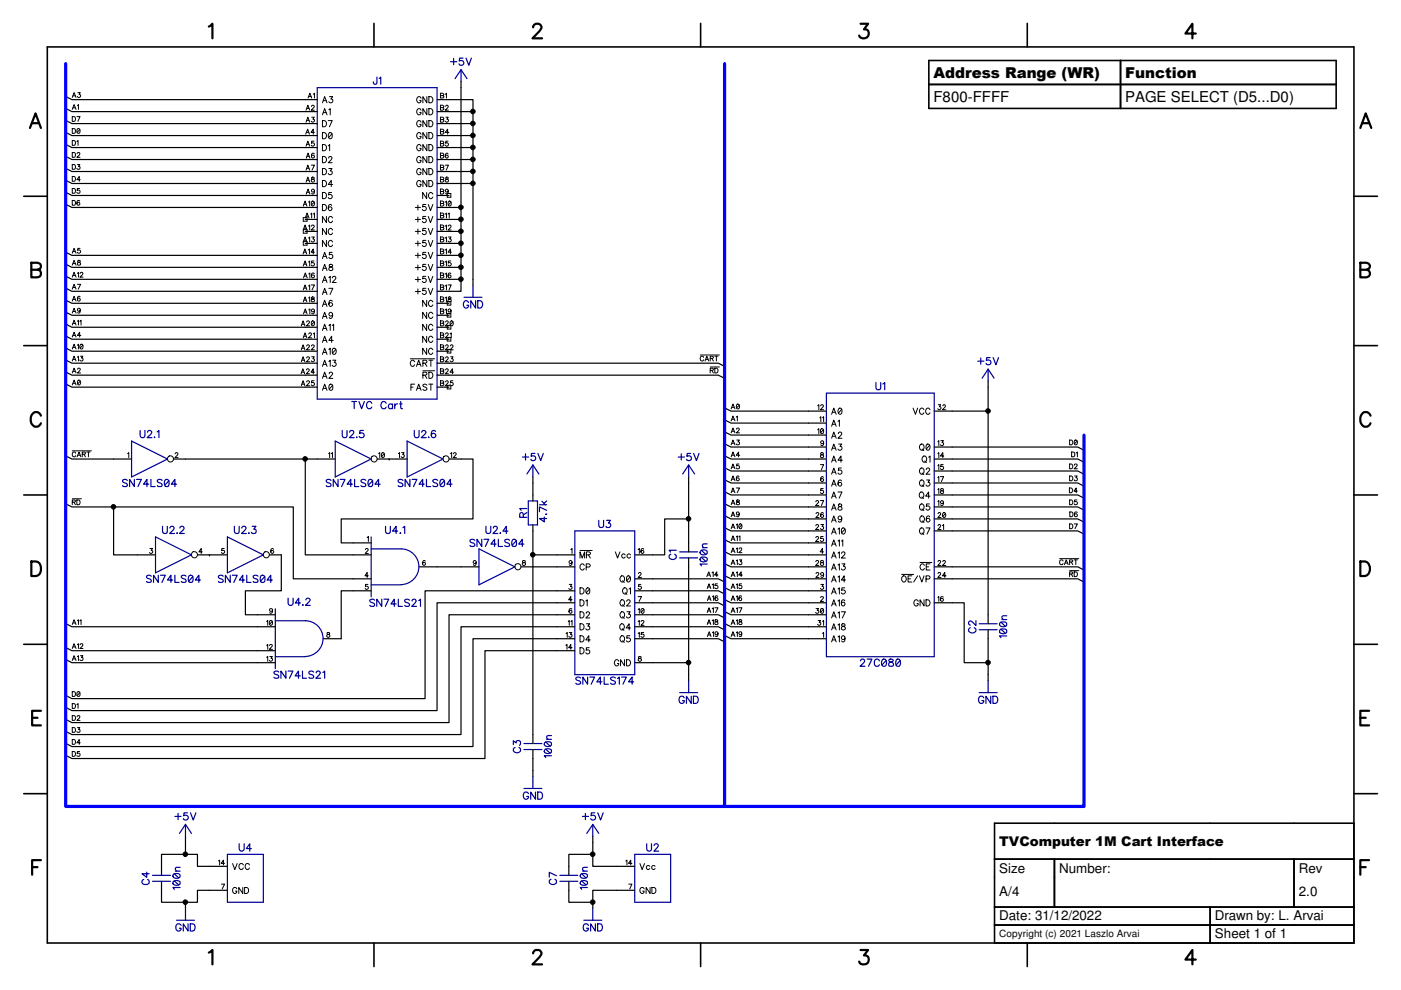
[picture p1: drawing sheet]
<svg xmlns="http://www.w3.org/2000/svg" width="297mm" height="210mm" viewBox="0 0 297 210" stroke-linecap="round" stroke-linejoin="round" font-family="sans-serif">
<defs><g id="words">
<g font-size="3.2">
<text x="197.9" y="16.6">Address Range (WR)</text>
<text x="238.5" y="16.6">Function</text>
<text x="197.9" y="21.5">F800-FFFF</text>
<text x="238.5" y="21.5">PAGE SELECT (D5...D0)</text>
</g>
<g font-size="2.8">
<text x="211.9" y="179.5">TVComputer 1M Cart Interface</text>
<text x="211.9" y="185">Size</text>
<text x="224.6" y="185">Number:</text>
<text x="275.4" y="185">Rev</text>
<text x="211.9" y="190.1">A/4</text>
<text x="275.4" y="190.1">2.0</text>
<text x="211.9" y="195.2">Date: 31/12/2022</text>
<text x="257.6" y="195.2">Drawn by: L. Arvai</text>
<text x="257.6" y="199">Sheet 1 of 1</text>
</g>
<text font-size="2.1" x="211.9" y="198.8">Copyright (c) 2021 Laszlo Arvai</text>
</g></defs>
<path d="M0 0h297v209.9h-297z" fill="none" stroke="#fff" stroke-width=".21"/>
<g fill="none" stroke="#000" stroke-width=".21">
<path d="M16.5 19.6h.5l-.2 .4h.1a.34 .34 0 0 1 .1 .6 .34 .34 0 0 1-.6-.2M66.4 20l.3-.2v1M93.4 19.8h.4l.3 .2-.3 .3 .3 .1-.1 .3-.6 .1zM94.4 20l.3-.2v1M15.3 20.7l.4-1.1 .4 1.1M15.3 23.2l.4-1 .4 1M15.3 24.7h.4a.54 .54 0 0 1 .3 .5 .54 .54 0 0 1-.3 .5h-.4zM15.3 27.3h.4a.54 .54 0 0 1 .3 .5 .54 .54 0 0 1-.3 .5h-.4zM15.3 29.8h.4a.54 .54 0 0 1 .3 .5 .54 .54 0 0 1-.3 .5h-.4zM15.3 32.3h.4a.54 .54 0 0 1 .3 .6 .54 .54 0 0 1-.3 .5h-.4zM15.3 40h.4a.54 .54 0 0 1 .3 .5 .54 .54 0 0 1-.3 .5h-.4zM15.3 37.4h.4a.54 .54 0 0 1 .3 .5 .54 .54 0 0 1-.3 .5h-.4z"/>
<path d="M15.3 34.9h.4a.54 .54 0 0 1 .3 .5 .54 .54 0 0 1-.3 .5h-.4zM15.5 20.3h.5M15.5 22.9h.5M16.3 24.7h.7l-.5 1M16.3 30l.2-.2v1M16.3 32.6l.2-.3 .4 .1-.1 .5-.5 .5h.7M16.4 22.4l.2-.2v1M16.4 34.9h.5l-.3 .4a.34 .34 0 0 1 .4 .3 .34 .34 0 0 1-.3 .3 .34 .34 0 0 1-.4-.2M16.5 27.3a.5 .5 0 0 1 .5 .4 .5 .5 0 0 1-.3 .6l-.4-.2zM16.9 40h-.5l-.1 .4a.36 .36 0 0 1 .6 0 .36 .36 0 0 1-.1 .5 .36 .36 0 0 1-.5-.1M16.9 27.5l-.6 .6M17 38.1h-.7l.5-.7v1"/>
<path d="M64.8 28.4l.4-1 .4 1M64.9 23.4l.4-1.1 .4 1.1M64.9 25.9l.4-1.1 .4 1.1M64.9 31l.4-1.1 .4 1.1M64.9 36.1l.4-1.1 .4 1.1M64.9 38.6l.4-1.1 .4 1.1M64.9 33.5l.4-1 .4 1M65 28.1h.4M65 23h.5M65 25.5h.5M65 30.6h.5M65 35.7h.5"/>
<path d="M65 38.2h.5M65.1 33.1h.5M65.3 20.8l.4-1 .4 1M65.4 20.4h.6M66 35h.7l-.5 1.1M66 22.6a.29 .29 0 0 1 .4-.3 .29 .29 0 0 1 .2 .4l-.6 .7h.7M66.1 24.8h.5l-.3 .5a.34 .34 0 0 1 .3 .4 .34 .34 0 0 1-.5 .1l-.1-.1M66.1 37.6l.1 .4 .4 .1a.33 .33 0 0 1-.1 .5 .33 .33 0 0 1-.4-.1 .33 .33 0 0 1 0-.4l.4-.1 .1-.3-.2-.2zM66.6 29.9h-.5l-.1 .5a.36 .36 0 0 1 .6 0 .36 .36 0 0 1-.1 .5 .36 .36 0 0 1-.5-.1M66.6 32.6a.5 .5 0 0 0-.7 .3 .5 .5 0 0 0 .4 .6 .33 .33 0 0 0 .4-.3 .33 .33 0 0 0-.3-.3 .33 .33 0 0 0-.4 .2M66.7 28.1h-.7l.4-.7v1M68.4 21.8l.4-1.3 .5 1.3"/>
<path d="M68.4 24.3l.4-1.3 .5 1.3M68.4 25.6h.4a.71 .71 0 0 1 .4 .6 .71 .71 0 0 1-.4 .7h-.4zM68.4 28.1h.4a.71 .71 0 0 1 .4 .7 .71 .71 0 0 1-.4 .6h-.4zM68.4 30.6h.4a.71 .71 0 0 1 .4 .7 .71 .71 0 0 1-.4 .7h-.4zM68.4 33.2h.4a.71 .71 0 0 1 .4 .6 .71 .71 0 0 1-.4 .7h-.4zM68.4 35.7h.4a.71 .71 0 0 1 .4 .7 .71 .71 0 0 1-.4 .6h-.4zM68.4 38.3h.4a.71 .71 0 0 1 .4 .6 .71 .71 0 0 1-.4 .7h-.4zM68.5 21.3h.7M68.5 23.9h.7M69.6 25.6h.8l-.6 1.3M69.6 30.9l.3-.3v1.4M69.7 33.5l.2-.3h.2l.3 .2-.2 .5-.6 .6h.8"/>
<path d="M69.7 23.3l.3-.3v1.3M69.7 35.7h.7l-.4 .5a.43 .43 0 0 1 .3 .7 .43 .43 0 0 1-.7-.1M69.8 28.2a.37 .37 0 0 1 .6 .2v.3a.55 .55 0 0 1-.4 .7l-.4-.5zM69.8 20.5h.7l-.4 .5a.43 .43 0 0 1 .4 .7 .43 .43 0 0 1-.8-.2M70.4 28.4l-.7 .8M70.5 39.1h-.9l.6-.8v1.3M89.3 20.8a.48 .48 0 0 0-.6-.3 .48 .48 0 0 0-.4 .5v.3a.47 .47 0 0 0 .5 .5 .47 .47 0 0 0 .5-.5h-.3M89.3 23.4a.48 .48 0 0 0-.6-.4 .48 .48 0 0 0-.4 .5v.3a.47 .47 0 0 0 .5 .5 .47 .47 0 0 0 .5-.5h-.3M89.3 25.9a.48 .48 0 0 0-.6-.3 .48 .48 0 0 0-.4 .5v.3a.47 .47 0 0 0 .5 .5 .47 .47 0 0 0 .5-.5h-.3M89.3 28.4a.48 .48 0 0 0-.6-.3 .48 .48 0 0 0-.4 .5v.3a.47 .47 0 0 0 .5 .5 .47 .47 0 0 0 .5-.5h-.3M89.3 31a.48 .48 0 0 0-.6-.4 .48 .48 0 0 0-.4 .6v.3a.47 .47 0 0 0 .5 .5 .47 .47 0 0 0 .5-.5h-.3M89.3 33.5a.48 .48 0 0 0-.6-.3 .48 .48 0 0 0-.4 .5v.3a.47 .47 0 0 0 .5 .5 .47 .47 0 0 0 .5-.5h-.3"/>
<path d="M89.3 36.1a.48 .48 0 0 0-.6-.4 .48 .48 0 0 0-.4 .5v.3a.47 .47 0 0 0 .5 .5 .47 .47 0 0 0 .5-.5h-.3M89.3 38.6a.48 .48 0 0 0-.6-.3 .48 .48 0 0 0-.4 .5v.3a.47 .47 0 0 0 .5 .5 .47 .47 0 0 0 .5-.5h-.3M90.5 20.5v1.3l-.8-1.3v1.3M90.5 23v1.3l-.8-1.3v1.3M90.5 25.6v1.3l-.8-1.3v1.3M90.5 28.1v1.3l-.8-1.3v1.3M90.5 30.6v1.4l-.8-1.4v1.4M90.5 33.2v1.3l-.8-1.3v1.3M90.5 35.7v1.3l-.8-1.3v1.3M90.5 38.3v1.3l-.8-1.3v1.3M90.9 20.5a.7 .7 0 0 1 .8 .4 .7 .7 0 0 1-.2 .8l-.6 .1zM90.9 23a.7 .7 0 0 1 .8 .4 .7 .7 0 0 1-.2 .9h-.6z"/>
<path d="M90.9 25.6a.7 .7 0 0 1 .8 .3 .7 .7 0 0 1-.2 .9l-.6 .1zM90.9 28.1a.7 .7 0 0 1 .8 .4 .7 .7 0 0 1-.2 .8l-.6 .1zM90.9 30.6a.7 .7 0 0 1 .8 .4 .7 .7 0 0 1-.2 .9l-.6 .1zM90.9 33.2a.7 .7 0 0 1 .8 .4 .7 .7 0 0 1-.2 .8l-.6 .1zM90.9 35.7a.7 .7 0 0 1 .8 .4 .7 .7 0 0 1-.2 .9h-.6zM90.9 38.3a.7 .7 0 0 1 .8 .3 .7 .7 0 0 1-.2 .9l-.6 .1zM93.4 22.3h.4l.3 .2-.3 .3 .3 .4-.3 .2h-.4zM93.4 24.8h.4l.3 .3-.3 .3 .3 .3-.3 .2h-.4zM93.4 27.4h.4l.3 .2-.3 .3 .3 .3-.3 .2h-.4zM93.4 29.9h.4l.3 .2-.3 .3 .3 .4-.3 .2h-.4zM93.4 32.5h.4l.3 .2-.3 .3 .3 .3-.3 .2h-.4zM93.4 35h.4l.3 .2-.3 .3 .3 .4-.3 .2h-.4z"/>
<path d="M93.4 37.5h.4l.3 .3-.3 .3 .3 .3-.3 .2h-.4zM93.4 20.3h.4M93.4 22.8h.4M93.4 25.4h.4M93.4 27.9h.4M93.4 30.4h.4M93.4 33h.4M93.4 35.5h.4M93.4 38.1h.4M94.4 35h.7l-.5 1.1M94.5 22.6l.2-.3 .3 .2-.6 .9h.7M94.5 24.8h.5l-.3 .5a.34 .34 0 0 1 .4 .3 .34 .34 0 0 1-.3 .3 .34 .34 0 0 1-.4-.2"/>
<path d="M94.5 37.6v.3l.6 .3-.2 .4-.4-.1-.1-.3 .5-.2 .1-.3-.1-.2zM95 29.9h-.5v.5a.35 .35 0 0 1 .5 0 .35 .35 0 0 1-.1 .6 .35 .35 0 0 1-.5-.2M95 32.6a.5 .5 0 0 0-.7 .3 .5 .5 0 0 0 .4 .6l.2-.1a.32 .32 0 0 0 0-.5 .32 .32 0 0 0-.5 .2M95.2 28.1h-.8l.5-.7v1M15.3 58.8l.4-1.1 .4 1.1M15.3 56.2l.4-1 .4 1M15.3 53.7l.4-1 .4 1M15.3 42.5h.4a.54 .54 0 0 1 .3 .5 .54 .54 0 0 1-.3 .5h-.4zM15.5 58.4h.5M15.5 55.9h.5M15.5 53.3h.5M16.4 58l.2-.3v1.1"/>
<path d="M16.5 55.2v.3l.6 .4-.1 .3-.5-.1v-.4l.5-.2v-.3zM16.9 42.6l-.1-.1a.45 .45 0 0 0-.6 .5 .45 .45 0 0 0 .7 .4 .33 .33 0 0 0-.2-.5 .33 .33 0 0 0-.4 .3M17 58l.2-.3 .3 .1-.1 .5-.5 .5h.7M17 52.7h-.5v.4a.36 .36 0 0 1 .5 0 .36 .36 0 0 1-.1 .5 .36 .36 0 0 1-.5-.1M64.3 53.8l.3-1 .4 1M64.3 43.7l.4-1.1 .4 1.1M64.3 48.8l.4-1.1 .4 1.1M64.3 51.3l.4-1.1 .4 1.1M64.3 56.4l.4-1.1 .4 1.1M64.3 46.1h.8v.8h-.8zM64.3 48.7h.8v.7h-.8zM64.3 51.2h.8v.8h-.8z"/>
<path d="M64.3 58.9l.4-1 .4 1M64.4 53.5h.5M64.4 43.3h.5M64.4 48.4h.5M64.4 50.9h.5M64.4 56h.5M64.5 58.5h.5M64.7 46.2l.4-1 .4 1M64.9 45.8h.5M64.9 41.1l.4-1 .4 1M65.1 40.8h.5M65.4 53l.2-.2v1"/>
<path d="M65.4 42.8l.3-.2v1.1M65.4 47.9l.3-.2v1.1M65.4 50.5l.3-.3v1.1M65.4 55.5l.3-.2v1.1M65.4 58.1l.3-.2v1M65.9 45.4l.2-.2v1M66 48a.29 .29 0 0 1 .4-.3 .29 .29 0 0 1 .2 .4l-.6 .7h.7M66.1 50.2h.5l-.3 .5a.34 .34 0 0 1 .3 .4 .34 .34 0 0 1-.5 .1l-.1-.1M66.1 42.7a.5 .5 0 0 1 .7 .4 .5 .5 0 0 1-.4 .6l-.4-.2zM66.4 45.4l.3-.2v1M66.6 55.3h-.5l-.1 .5a.36 .36 0 0 1 .6 0 .36 .36 0 0 1-.1 .5 .36 .36 0 0 1-.5-.1M66.6 58a.5 .5 0 0 0-.7 .3 .5 .5 0 0 0 .4 .6 .33 .33 0 0 0 .4-.3 .33 .33 0 0 0-.3-.3 .33 .33 0 0 0-.4 .2"/>
<path d="M66.6 42.8l-.6 .7M66.7 40.4a.32 .32 0 0 1-.5 .3 .32 .32 0 0 1 0-.5l.1-.1a.55 .55 0 0 1 .4 .5 .55 .55 0 0 1-.4 .5l-.2-.1M66.7 53.5h-.7l.4-.7v1M68.4 40.8h.4a.71 .71 0 0 1 .4 .7 .71 .71 0 0 1-.4 .6h-.4zM68.4 43.3h.4a.71 .71 0 0 1 .4 .7 .71 .71 0 0 1-.4 .7h-.4zM68.4 54.8l.4-1.3 .5 1.3M68.4 57.4l.4-1.4 .5 1.4M68.4 59.9l.4-1.3 .5 1.3M68.5 54.4h.7M68.5 56.9h.7M68.5 59.4h.7M69.2 45.9v1.3l-.8-1.3v1.3"/>
<path d="M69.2 48.4v1.3l-.8-1.3v1.3M69.2 51v1.3l-.8-1.3v1.3M69.7 58.8l.3-.2v1.3M69.8 56.1v.4l.8 .4a.44 .44 0 0 1-.4 .5 .44 .44 0 0 1-.5-.3l.2-.4 .5-.2 .1-.2a.44 .44 0 0 0-.7-.2zM70.3 40.8h-.6v.6a.45 .45 0 0 1 .6 0 .45 .45 0 0 1-.1 .7 .45 .45 0 0 1-.6-.2M70.3 43.6v-.2a.37 .37 0 0 0-.6 .2 .66 .66 0 0 0 .3 1.1 .4 .4 0 0 0 .4-.4 .4 .4 0 0 0-.4-.4 .4 .4 0 0 0-.4 .3M70.4 53.5h-.6v.6a.45 .45 0 0 1 .7 0 .45 .45 0 0 1-.1 .7 .45 .45 0 0 1-.7-.2M70.5 58.9l.2-.3 .5 .1v.4l-.8 .8h.9M70.5 46.2a.48 .48 0 0 0-.5-.3 .48 .48 0 0 0-.4 .5v.3a.48 .48 0 0 0 .4 .5 .48 .48 0 0 0 .5-.3M70.5 48.8a.48 .48 0 0 0-.5-.4 .48 .48 0 0 0-.4 .5v.3a.48 .48 0 0 0 .4 .5 .48 .48 0 0 0 .5-.3M70.5 51.3a.48 .48 0 0 0-.5-.3 .48 .48 0 0 0-.4 .5v.3a.48 .48 0 0 0 .4 .5 .48 .48 0 0 0 .5-.4M88 44h1.2"/>
<path d="M88 46.5h1.2M88 49.1h1.2M88 51.6h1.2M88 54.1h1.2M88 56.7h1.2M88 59.3h1.2M88.6 43.5v1M88.6 46v1.1M88.6 48.6v1M88.6 51.1v1.1M88.6 53.6v1.1M88.6 56.2v1"/>
<path d="M88.6 58.7v1.1M90.3 43.3h-.6l-.1 .6a.45 .45 0 0 1 .7 0 .45 .45 0 0 1-.1 .7 .45 .45 0 0 1-.7-.2M90.3 45.9h-.6l-.1 .5a.45 .45 0 0 1 .7 .1 .45 .45 0 0 1-.1 .6 .45 .45 0 0 1-.7-.2M90.3 48.4h-.6l-.1 .6a.45 .45 0 0 1 .7 0 .45 .45 0 0 1-.1 .7 .45 .45 0 0 1-.7-.2M90.3 51h-.6l-.1 .5a.45 .45 0 0 1 .7 .1 .45 .45 0 0 1-.1 .6 .45 .45 0 0 1-.7-.2M90.3 53.5h-.6l-.1 .6a.45 .45 0 0 1 .7 0 .45 .45 0 0 1-.1 .7 .45 .45 0 0 1-.7-.2M90.3 56h-.6l-.1 .6a.45 .45 0 0 1 .7 0 .45 .45 0 0 1-.1 .7 .45 .45 0 0 1-.7-.2M90.3 58.6h-.6l-.1 .5a.45 .45 0 0 1 .7 .1 .45 .45 0 0 1-.1 .6 .45 .45 0 0 1-.7-.2M90.5 40.8v1.3l-.9-1.3v1.3M90.8 43.3l.5 1.4 .5-1.4M90.8 45.9l.5 1.3 .5-1.3M90.8 48.4l.5 1.3 .5-1.3"/>
<path d="M90.8 51l.5 1.3 .5-1.3M90.8 53.5l.5 1.3 .5-1.3M90.8 56l.5 1.4 .5-1.4M90.8 58.6l.5 1.3 .5-1.3M91.8 41.1a.48 .48 0 0 0-.6-.3 .48 .48 0 0 0-.4 .5v.3a.48 .48 0 0 0 .4 .5 .48 .48 0 0 0 .6-.3M93.4 40.1h.4l.3 .2-.3 .3 .3 .3-.3 .2h-.4zM93.4 42.6h.4l.3 .2-.3 .3 .3 .4-.3 .2h-.4zM93.4 45.2h.4l.3 .2-.3 .3 .3 .3-.3 .2h-.4zM93.4 47.7h.4l.3 .2-.3 .3 .3 .4-.3 .2h-.4zM93.4 50.2h.4l.3 .3-.3 .3 .3 .3-.3 .2h-.4zM93.4 52.8h.4l.3 .2-.3 .3 .3 .3-.3 .2h-.4zM93.4 55.3h.4l.3 .2-.3 .3 .3 .4-.3 .2h-.4z"/>
<path d="M93.4 57.9h.4l.3 .2-.3 .3 .3 .3-.3 .2h-.4zM93.4 53.3h.4M93.4 40.6h.4M93.4 43.1h.4M93.4 45.7h.4M93.4 48.2h.4M93.4 50.8h.4M93.4 55.8h.4M93.4 58.4h.4M94.4 42.8l.3-.2v1.1M94.4 45.4l.3-.2v1M94.4 47.9l.3-.2v1.1"/>
<path d="M94.4 50.5l.3-.3v1.1M94.4 53l.3-.2v1M94.4 55.5l.3-.2v1.1M94.4 58.1l.3-.2v1M94.8 41h.8v.8h-.8zM95 45.4l.2-.2v1M95 40.4v.2a.32 .32 0 0 1-.5-.1 .32 .32 0 0 1 .2-.4 .58 .58 0 0 1 .3 .5 .58 .58 0 0 1-.3 .5l-.2-.1M95 48a.3 .3 0 0 1 .5-.3 .3 .3 0 0 1 0 .6l-.5 .5h.7M95.1 50.2h.5l-.3 .5h.2a.35 .35 0 0 1 0 .5 .35 .35 0 0 1-.5-.1M95.1 42.7a.5 .5 0 0 1 .7 .4 .5 .5 0 0 1-.4 .6l-.4-.2zM95.6 55.3h-.5l-.1 .5a.36 .36 0 0 1 .6 0 .36 .36 0 0 1-.1 .5 .36 .36 0 0 1-.5-.1M95.6 58h-.1a.5 .5 0 0 0-.6 .3 .5 .5 0 0 0 .4 .6 .33 .33 0 0 0 .3-.3 .33 .33 0 0 0-.2-.3 .33 .33 0 0 0-.4 .2"/>
<path d="M95.6 42.8l-.6 .7M95.7 53.5h-.7l.5-.7v1M15.3 76.5l.4-1 .4 1M15.3 68.9l.4-1 .4 1M15.3 79.1l.4-1 .4 1M15.3 74l.4-1 .4 1M15.3 71.5l.4-1.1 .4 1.1M15.3 66.4l.4-1 .4 1M15.3 63.8l.4-1 .4 1M15.3 61.3l.4-1 .4 1M15.5 76.2h.5M15.5 68.6h.5"/>
<path d="M15.5 78.7h.5M15.5 73.7h.5M15.5 71.1h.5M15.5 66h.5M15.5 63.5h.5M15.5 61h.5M16.4 75.7l.2-.2v1M16.4 68.1l.2-.2v1M16.4 73.2l.2-.2v1M16.4 60.3h.7l-.5 1M16.5 78.3l.1-.2h.3l.1 .2-.6 .8h.7M16.9 68.1l.3-.2v1"/>
<path d="M17 62.9h-.1a.51 .51 0 0 0-.5 .3 .51 .51 0 0 0 .3 .6 .3 .3 0 0 0 .3-.2 .3 .3 0 0 0-.2-.4 .3 .3 0 0 0-.4 .3M17 65.7a.31 .31 0 0 1-.4 .3 .31 .31 0 0 1-.1-.5l.2-.1a.53 .53 0 0 1 .3 .5 .53 .53 0 0 1-.4 .5l-.1-.1M17.1 75.5h.5l-.3 .4a.34 .34 0 0 1 .3 .3 .34 .34 0 0 1-.3 .4 .34 .34 0 0 1-.4-.3M17.1 73a.5 .5 0 0 1 .6 .4 .5 .5 0 0 1-.4 .6l-.3-.2zM17.1 71.1h-.7l.5-.7v1.1M17.6 73.2l-.6 .6M63.8 79.2l.4-1 .4 1M63.9 69.1l.4-1.1 .3 1.1M63.9 74.2l.4-1.1 .3 1.1M63.9 76.7l.4-1.1 .3 1.1M64 78.9h.4M64 68.7h.5"/>
<path d="M64 73.8h.5M64 76.4h.5M64.3 61.5l.4-1.1 .4 1.1M64.3 64l.4-1.1 .4 1.1M64.3 71.6l.4-1 .4 1M64.3 66.5l.4-1 .4 1M64.4 61.1h.5M64.4 63.6h.5M64.4 71.3h.5M64.5 66.2h.5M65 78.4a.29 .29 0 0 1 .4-.2 .29 .29 0 0 1 .1 .4l-.6 .6h.7M65 68.3a.29 .29 0 0 1 .4-.3 .29 .29 0 0 1 .2 .5l-.6 .6h.7"/>
<path d="M65 73.4a.29 .29 0 0 1 .4-.3 .29 .29 0 0 1 .2 .4l-.6 .7h.7M65 75.9a.29 .29 0 0 1 .4-.3 .29 .29 0 0 1 .2 .5l-.6 .6h.7M65.4 60.6l.3-.2v1.1M65.4 63.2l.3-.3v1.1M65.4 65.7l.3-.2v1M65.4 70.8l.3-.2 .3 .2-.6 .8h.7M66 60.4h.7l-.5 1.1M66 73.4a.29 .29 0 0 1 .4-.3 .29 .29 0 0 1 .2 .4l-.6 .7h.7M66.1 63l.1 .4 .4 .1a.33 .33 0 0 1-.1 .5 .33 .33 0 0 1-.4-.1 .33 .33 0 0 1 0-.4l.5-.2v-.2l-.2-.2zM66.1 75.6h.5l-.3 .5a.34 .34 0 0 1 .3 .4 .34 .34 0 0 1-.5 .1l-.1-.1M66.1 68.1a.5 .5 0 0 1 .7 .4 .5 .5 0 0 1-.4 .6l-.4-.2zM66.4 70.8l.3-.2v1"/>
<path d="M66.6 68.2l-.6 .7M66.7 65.8a.32 .32 0 0 1-.5 .3 .32 .32 0 0 1 0-.5l.1-.1a.55 .55 0 0 1 .4 .5 .55 .55 0 0 1-.4 .5l-.2-.1M66.7 78.9h-.7l.4-.7v1M68.4 62.4l.4-1.3 .5 1.3M68.4 65l.4-1.3 .5 1.3M68.4 67.5l.4-1.3 .5 1.3M68.4 70.1l.4-1.4 .5 1.4M68.4 72.6l.4-1.3 .5 1.3M68.4 75.1l.4-1.3 .5 1.3M68.4 77.7l.4-1.3 .5 1.3M68.5 62h.7M68.5 64.5h.7"/>
<path d="M68.5 67.1h.7M68.5 69.6h.7M68.5 72.2h.7M68.5 74.7h.7M68.5 77.3h.7M68.5 79.8h.7M69.7 61.1h.9l-.6 1.3M69.7 69l.3-.3v1.4M69.7 74.1l.3-.3v1.3M69.7 76.6l.3-.2v1.3M69.8 79.2l.2-.3h.3l.2 .3-.8 1h.9M70.4 63.9v-.1a.63 .63 0 0 0-.8 .4 .63 .63 0 0 0 .5 .8 .4 .4 0 0 0 .4-.4 .4 .4 0 0 0-.3-.4 .4 .4 0 0 0-.5 .3"/>
<path d="M70.4 69l.3-.3v1.4M70.5 66.6a.4 .4 0 0 1-.4 .4 .4 .4 0 0 1-.4-.4 .4 .4 0 0 1 .4-.4 .7 .7 0 0 1 .4 .7 .7 .7 0 0 1-.5 .6l-.2-.2M70.5 76.4h.7l-.3 .5a.41 .41 0 0 1 .3 .6 .41 .41 0 0 1-.8-.1M70.6 73.9a.37 .37 0 0 1 .6 .2v.8a.38 .38 0 0 1-.4 .2 .38 .38 0 0 1-.3-.2l-.1-.5zM70.7 72.2h-1l.6-.9v1.3M71.2 74.1l-.7 .8M87 76.1h5.2M87.9 76.7a.48 .48 0 0 0-.5-.3 .48 .48 0 0 0-.4 .5v.3a.48 .48 0 0 0 .4 .5 .48 .48 0 0 0 .5-.4M88 61.8h1.2M88.3 77.7l.5-1.3 .5 1.3M88.5 77.3h.6M88.6 61.3v1"/>
<path d="M89.7 77l.8-.1v-.4l-.8-.1v1.3M89.7 79.5l.8-.1v-.4l-.8-.1v1.3M89.7 78.6h2.5M90.1 77l.4 .7M90.1 79.5l.4 .7M90.3 61.1h-.6l-.1 .6a.45 .45 0 0 1 .7 0 .45 .45 0 0 1-.1 .7 .45 .45 0 0 1-.7-.2M90.5 63.7v1.3l-.9-1.3v1.3M90.5 66.2v1.3l-.9-1.3v1.3M90.5 68.7v1.4l-.9-1.4v1.4M90.5 71.3v1.3l-.9-1.3v1.3M90.5 73.8v1.3l-.9-1.3v1.3M90.8 61.1l.5 1.3 .5-1.3"/>
<path d="M90.9 78.9a.7 .7 0 0 1 .8 .4 .7 .7 0 0 1-.2 .8l-.6 .1zM90.9 76.4h.9M91.4 76.4v1.3M91.8 64a.48 .48 0 0 0-.6-.3 .48 .48 0 0 0-.4 .5v.3a.48 .48 0 0 0 .4 .5 .48 .48 0 0 0 .6-.4M91.8 66.5a.48 .48 0 0 0-.6-.3 .48 .48 0 0 0-.4 .5v.3a.48 .48 0 0 0 .4 .5 .48 .48 0 0 0 .6-.3M91.8 69.1a.48 .48 0 0 0-.6-.4 .48 .48 0 0 0-.4 .6v.3a.48 .48 0 0 0 .4 .5 .48 .48 0 0 0 .6-.4M91.8 71.6a.48 .48 0 0 0-.6-.3 .48 .48 0 0 0-.4 .5v.3a.48 .48 0 0 0 .4 .5 .48 .48 0 0 0 .6-.3M91.8 74.2a.48 .48 0 0 0-.6-.4 .48 .48 0 0 0-.4 .5v.3a.48 .48 0 0 0 .4 .5 .48 .48 0 0 0 .6-.3M93.4 60.4h.4l.3 .2-.3 .3 .3 .4-.3 .2h-.4zM93.4 62.9h.4l.3 .3-.3 .3 .3 .3-.3 .2h-.4zM93.4 65.5h.4l.3 .2-.3 .3 .3 .3-.3 .2h-.4zM93.4 68h.4l.3 .2-.3 .3 .3 .4-.3 .2h-.4z"/>
<path d="M93.4 70.6h.4l.3 .2-.3 .3 .3 .3-.3 .2h-.4zM93.4 73.1h.4l.3 .2-.3 .3 .3 .4-.3 .2h-.4zM93.4 75.6h.4l.3 .3-.3 .3 .3 .3-.3 .2h-.4zM93.4 78.2h.4l.3 .2-.3 .3 .3 .3-.3 .2h-.4zM93.4 60.9h.4M93.4 63.5h.4M93.4 66h.4M93.4 68.5h.4M93.4 71.1h.4M93.4 73.6h.4M93.4 76.2h.4M93.4 78.7h.4"/>
<path d="M94.4 60.6l.3-.2v1.1M94.4 63.2l.3-.3v1.1M94.4 65.7l.3-.2v1M94.5 68.3l.2-.3h.2l.1 .3-.6 .8h.7M94.5 70.8l.2-.2h.2l.1 .3-.6 .7h.7M94.5 73.4l.2-.3h.2l.1 .3-.6 .8h.7M94.5 75.9l.2-.3h.2l.1 .3-.6 .8h.7M94.5 78.4l.2-.2 .3 .2-.6 .8h.7M94.8 63.9h.8v.8h-.8zM94.8 66.5h.8v.7h-.8zM94.8 69h.8v.8h-.8zM94.8 71.5h.8v.8h-.8z"/>
<path d="M94.8 74.1h.8v.7h-.8zM95 60.4h.7l-.5 1.1M95.1 63v.3l.5 .2a.33 .33 0 0 1-.1 .5 .33 .33 0 0 1-.4-.1 .33 .33 0 0 1 0-.4l.5-.2v-.2l-.2-.2zM95.4 70.8l.3-.2v1M95.5 68.2l.2-.2a.56 .56 0 0 1 .4 .6 .56 .56 0 0 1-.4 .5l-.2-.2zM95.5 73.4l.2-.3h.2l.2 .3-.7 .8h.7M95.5 75.6h.6l-.3 .5a.34 .34 0 0 1 .3 .3 .34 .34 0 0 1-.3 .3 .34 .34 0 0 1-.4-.2M95.6 65.8a.32 .32 0 0 1-.4 .3 .32 .32 0 0 1-.1-.5l.2-.1a.55 .55 0 0 1 .4 .5 .55 .55 0 0 1-.5 .5l-.2-.1M96.1 68.2l-.6 .7M96.2 78.9h-.8l.5-.7v1M148.5 75.3h4M149.2 75.8a.37 .37 0 0 0-.4-.3 .37 .37 0 0 0-.3 .4v.3a.37 .37 0 0 0 .3 .3 .37 .37 0 0 0 .4-.2"/>
<path d="M149.5 76.5l.4-1 .4 1M149.6 76.2h.5M150.6 76l.6-.1v-.3l-.6-.1v1M150.6 78.5l.6-.1v-.3h-.6v1M150.6 77.8h1.9M150.9 76l.4 .5M150.9 78.5l.4 .6M151.5 78.1h.4a.54 .54 0 0 1 .3 .5 .54 .54 0 0 1-.3 .5h-.4zM151.5 75.5h.7M151.9 75.5v1M15.3 81.6l.4-1 .4 1M15.3 95.6h4.1"/>
<path d="M15.5 81.3h.5M16 96.1a.37 .37 0 0 0-.4-.3 .37 .37 0 0 0-.3 .4v.3a.37 .37 0 0 0 .3 .4 .37 .37 0 0 0 .4-.3M16.3 96.9l.5-1.1 .3 1.1M16.5 96.5h.5M16.5 80.6a.47 .47 0 0 1 .6 .5 .47 .47 0 0 1-.6 .5l-.1-.4zM17 80.8l-.5 .6M17.4 96.3h.6l.1-.4-.7-.1v1.1M17.8 96.3l.3 .6M18.4 95.8h.7M18.8 95.8v1.1M27 96.2l.3-.2v1M37.1 96.2a.3 .3 0 0 1 .5-.2 .3 .3 0 0 1 0 .5l-.5 .5h.7"/>
<path d="M63.9 81.8l.4-1.1 .3 1.1M64 81.4h.5M65 81a.29 .29 0 0 1 .4-.3 .29 .29 0 0 1 .2 .5l-.6 .6h.7M66.6 80.7h-.5l-.1 .5a.36 .36 0 0 1 .6 0 .36 .36 0 0 1-.1 .5 .36 .36 0 0 1-.5-.1M68.4 80.2l.4-1.3 .5 1.3M68.4 82.8l.4-1.4 .5 1.4M68.5 82.3h.7M69.7 96.2l.2-.2v1M69.9 81.5a.4 .4 0 0 1 .6 .2l.1 .3a.55 .55 0 0 1-.5 .8l-.2-.1-.2-.5zM70.2 96.2l.3-.2v1M70.5 81.7l-.7 .8M80.3 96.2l.2-.2v1"/>
<path d="M81 96.1a.5 .5 0 0 1 .6 .3 .5 .5 0 0 1-.4 .6l-.3-.2zM81.5 96.2l-.6 .6M84.5 96.2l.2-.2v1M85.1 96h.6l-.3 .4a.34 .34 0 0 1 .3 .5 .34 .34 0 0 1-.6 0l-.1-.1M87.1 82.1h.5M87.9 81.4h-.8v1.4M88.3 82.8l.5-1.4 .5 1.4M88.5 82.3h.6M90.5 81.7l-.3-.3-.5 .3 .1 .3 .5 .1 .2 .3-.3 .4-.5-.3M90.9 81.4h.9M91.4 81.4v1.4M93.4 80.7h.4l.3 .2-.3 .3 .3 .4-.3 .2h-.4z"/>
<path d="M93.4 81.2h.4M94.5 81l.2-.3 .3 .2-.6 .9h.7M94.8 81.7h.8v.8h-.8zM95.5 96.2l.3-.2v1M96 80.7h-.5v.5a.35 .35 0 0 1 .5 0 .35 .35 0 0 1-.1 .6 .35 .35 0 0 1-.5-.2M96.1 96.2a.29 .29 0 0 1 .4-.2 .29 .29 0 0 1 .2 .4l-.6 .6h.7M155 94.3l.4-1 .4 1M155 89.2l.4-1 .4 1M155 86.7l.4-1 .4 1M155 91.8l.4-1 .4 1M155 96.9l.4-1.1 .4 1.1M155 99.4l.4-1 .4 1"/>
<path d="M155.2 96.5h.5M155.2 94h.5M155.2 88.9h.5M155.2 86.4h.5M155.2 91.4h.5M155.2 99.1h.5M156.1 88.4l.2-.2v1M156.2 91l.1-.2 .5 .2-.7 .8h.7M156.2 93.3h.6l-.3 .4a.34 .34 0 0 1 .3 .3 .34 .34 0 0 1-.3 .4 .34 .34 0 0 1-.4-.3M156.2 85.7a.47 .47 0 0 1 .6 .5 .47 .47 0 0 1-.6 .5l-.1-.4zM156.7 98.4h-.5v.4a.36 .36 0 0 1 .5 0 .36 .36 0 0 1-.1 .5 .36 .36 0 0 1-.5-.1M156.8 85.9l-.6 .6"/>
<path d="M156.8 96.5h-.7l.5-.7v1.1M173.4 91.1l.2-.2v1M173.4 86l.2-.2v1.1M173.8 88.6l.2-.3v1.1M173.9 98.5h.7l-.4 1.1M174 86.1a.29 .29 0 0 1 .4-.3 .29 .29 0 0 1 .1 .4l-.6 .7h.7M174 96.1v.2l.6 .3a.33 .33 0 0 1-.1 .4 .33 .33 0 0 1-.5-.1 .33 .33 0 0 1 .1-.4l.4-.2 .1-.2-.2-.1zM174.1 91a.5 .5 0 0 1 .6 .3 .5 .5 0 0 1-.4 .6l-.3-.2zM174.4 88.6l.2-.3v1.1M174.6 91.1l-.6 .6M174.6 93.8a.32 .32 0 0 1-.4 .3 .32 .32 0 0 1-.1-.5 .32 .32 0 0 1 .5 0v.2a.51 .51 0 0 1-.4 .7l-.2-.2M176.3 98l.5-1.3 .5 1.3"/>
<path d="M176.3 95.5l.5-1.4 .5 1.4M176.3 92.9l.5-1.3 .5 1.3M176.3 90.4l.5-1.3 .5 1.3M176.3 87.8l.5-1.3 .5 1.3M176.5 97.6h.6M176.5 95h.6M176.5 92.5h.6M176.5 90h.6M176.5 87.4h.6M177.7 89.3l.3-.2v1.3M177.8 91.9l.2-.3h.2l.3 .3-.2 .4-.6 .6h.8M177.8 94.1h.7l-.4 .6a.43 .43 0 0 1 .3 .6 .43 .43 0 0 1-.7-.1"/>
<path d="M177.9 86.6a.37 .37 0 0 1 .6 .2v.3a.55 .55 0 0 1-.4 .7l-.4-.5zM178.4 99.2h-.6v.6a.45 .45 0 0 1 .6 0 .45 .45 0 0 1-.1 .7 .45 .45 0 0 1-.6-.2M178.5 86.8l-.7 .8M178.6 97.6h-.9l.6-.9v1.3M193.6 86.5l.5 1.3 .5-1.3M195.1 94.4l.1-.2a.64 .64 0 0 1 .8 .5 .64 .64 0 0 1-.4 .8 .69 .69 0 0 1-.5-1.1zM195.1 99.4l.1-.1a.64 .64 0 0 1 .8 .4 .64 .64 0 0 1-.4 .8 .69 .69 0 0 1-.5-1.1zM195.5 95.2l.4 .3M195.6 96.9l.1-.1a.64 .64 0 0 1 .8 .4 .64 .64 0 0 1-.4 .8 .69 .69 0 0 1-.5-1.1zM195.9 86.9a.48 .48 0 0 0-.6-.4 .48 .48 0 0 0-.4 .5 .54 .54 0 0 0 .2 .7 .54 .54 0 0 0 .7-.1l.1-.1M196 97.7l.4 .4M196.4 99.6l.2-.4 .5 .2v.3l-.8 .8h.9"/>
<path d="M196.5 94.2a.37 .37 0 0 1 .6 .2v.8a.38 .38 0 0 1-.4 .3 .38 .38 0 0 1-.3-.3l-.1-.5zM196.9 96.9l.3-.2v1.3M197.1 94.4l-.7 .8M197.2 86.9a.48 .48 0 0 0-.6-.4 .48 .48 0 0 0-.3 .5v.3a.48 .48 0 0 0 .3 .5 .48 .48 0 0 0 .6-.3M198.8 93.6l.2-.2v1.1M198.8 96.2l.2-.2v1M198.8 98.7l.2-.2v1.1M198.9 85.8h.5l-.2 .4a.32 .32 0 0 1 .2 .6 .32 .32 0 0 1-.6-.1M199.5 93.4h.5l-.3 .5h.2a.35 .35 0 0 1 0 .5 .35 .35 0 0 1-.5-.1M199.9 86.1l.2-.3 .3 .2-.6 .9h.7M200 98.5h-.5l-.1 .5a.36 .36 0 0 1 .6 0 .36 .36 0 0 1-.1 .5 .36 .36 0 0 1-.5-.1M200.1 96.7h-.7l.5-.7v1"/>
<path d="M226.8 93.3h.3a.54 .54 0 0 1 .4 .5 .54 .54 0 0 1-.4 .5h-.3zM226.8 98.4h.3a.54 .54 0 0 1 .4 .5 .54 .54 0 0 1-.4 .5h-.3zM227.2 95.8h.3a.54 .54 0 0 1 .4 .6 .54 .54 0 0 1-.4 .5h-.3zM227.8 98.6a.3 .3 0 0 1 .3-.2 .3 .3 0 0 1 .3 .3l-.7 .7h.7M227.9 93.3a.47 .47 0 0 1 .5 .5 .47 .47 0 0 1-.5 .5l-.2-.4zM228.2 96.1l.2-.3v1.1M228.4 93.5l-.6 .6M15.3 106.5l.6-.1 .1-.3-.7-.1v1M15.3 105.7h2M15.7 106.5l.3 .5M16.3 106h.3a.54 .54 0 0 1 .4 .5 .54 .54 0 0 1-.4 .5h-.3zM31.8 116.3h.5l-.3 .4a.34 .34 0 0 1 .4 .5 .34 .34 0 0 1-.6 .1l-.1-.2"/>
<path d="M42.9 117h-.7l.5-.7v1M47.5 116.3h-.5v.5a.36 .36 0 0 1 .5-.1 .36 .36 0 0 1 0 .6 .36 .36 0 0 1-.6-.2M58 116.5l-.2-.2a.49 .49 0 0 0-.5 .5 .49 .49 0 0 0 .6 .5 .32 .32 0 0 0 0-.6 .32 .32 0 0 0-.5 .3M77.5 116.5a.29 .29 0 0 1 .3-.2 .29 .29 0 0 1 .2 .4l-.6 .6h.7M77.8 114l.3-.3v1.1M90.2 119l-.1-.1a.5 .5 0 0 0-.6 .4 .5 .5 0 0 0 .4 .6l.2-.1a.31 .31 0 0 0 0-.5 .31 .31 0 0 0-.4 .1l-.1 .1M101 119.2a.32 .32 0 0 1-.5 .2 .32 .32 0 0 1 0-.5l.1-.1a.56 .56 0 0 1 .4 .6 .56 .56 0 0 1-.4 .5l-.2-.2M110.8 118.9v.3a.4 .4 0 0 1 .5 .1 .4 .4 0 0 1 0 .5l-.3 .1-.2-.1v-.4l.6-.3-.2-.3zM121 116.5l.3-.2v1M121.3 119.2a.32 .32 0 0 1-.5 .2 .32 .32 0 0 1 0-.5l.1-.1a.56 .56 0 0 1 .4 .6 .56 .56 0 0 1-.4 .5l-.2-.2M123 118.3v-1.3l.4 1.3 .5-1.3v1.3M123 116.7h2.6"/>
<path d="M123.9 119.9a.45 .45 0 0 0-.6-.3 .45 .45 0 0 0-.3 .5v.3a.45 .45 0 0 0 .3 .5 .45 .45 0 0 0 .6-.4M124.3 117.6l.8-.1v-.4l-.8-.1v1.3M124.8 117.6l.4 .7M130.5 117l.4 1.3 .5-1.3M132.5 117.6a.4 .4 0 0 0-.5 0 .4 .4 0 0 0 0 .6 .4 .4 0 0 0 .5-.1M133.7 117.6a.42 .42 0 0 0-.6 0 .42 .42 0 0 0 0 .6 .42 .42 0 0 0 .6-.1M135.3 116.5l.2-.2v1M136.5 116.5l-.2-.2a.49 .49 0 0 0-.5 .5 .49 .49 0 0 0 .6 .5 .32 .32 0 0 0-.1-.6 .32 .32 0 0 0-.4 .3M155 119.7l.4-1 .4 1M155 117.2l.4-1 .4 1M155 114.6l.4-1 .4 1M155 112.1l.4-1 .4 1"/>
<path d="M155 109.6l.4-1.1 .4 1.1M155 101.9l.4-1 .4 1M155 104.5l.4-1 .4 1M155 107l.4-1 .4 1M155.2 119.4h.5M155.2 116.8h.5M155.2 114.3h.5M155.2 111.8h.5M155.2 109.2h.5M155.2 101.6h.5M155.2 104.1h.5M155.2 106.7h.5"/>
<path d="M156.1 118.9l.2-.2v1M156.1 116.4l.2-.2v1M156.1 113.8l.2-.2v1M156.1 111.3l.2-.2v1M156.1 103.5h.7l-.5 1M156.2 106v.3l.6 .4v.2l-.5 .1a.34 .34 0 0 1-.2-.4 .34 .34 0 0 1 .5-.2l.2-.1-.1-.3zM156.6 113.8l.3-.2v1M156.7 101h-.1a.5 .5 0 0 0-.5 .4 .5 .5 0 0 0 .3 .5h.2a.31 .31 0 0 0 0-.5 .31 .31 0 0 0-.4 .1l-.1 .1M156.7 116.4l.1-.2h.3l.2 .3-.7 .7h.7M156.8 118.7h.5l-.3 .4a.34 .34 0 0 1 .3 .3 .34 .34 0 0 1-.3 .4 .34 .34 0 0 1-.4-.3M156.8 108.9a.32 .32 0 0 1-.4 .3 .32 .32 0 0 1-.2-.5 .32 .32 0 0 1 .5 0l.1 .4-.2 .4-.4-.1M156.8 111.1a.51 .51 0 0 1 .6 .4 .51 .51 0 0 1-.3 .6h-.3l-.2-.4z"/>
<path d="M157.3 111.3l-.6 .6M173 111.5a.29 .29 0 0 1 .4-.3 .29 .29 0 0 1 .1 .4l-.6 .7h.7M173 114a.29 .29 0 0 1 .4-.3 .29 .29 0 0 1 .1 .5l-.6 .6h.7M173 106.4a.29 .29 0 0 1 .4-.3 .29 .29 0 0 1 .1 .5l-.6 .6h.7M173 119.1a.3 .3 0 0 1 .4-.2 .3 .3 0 0 1 0 .5l-.5 .5h.7M173 108.9l.2-.2 .4 .2-.6 .8h.6M173.9 106.1h.7l-.4 1.1M174 111.2h.6l-.3 .4h.1a.34 .34 0 0 1 .1 .6 .34 .34 0 0 1-.6-.1M174 118.9v.3a.4 .4 0 0 1 .5 .1 .4 .4 0 0 1 0 .5h-.5a.4 .4 0 0 1 .1-.5 .4 .4 0 0 1 .4-.1v-.3zM174.5 103.6h-.5v.5a.36 .36 0 0 1 .5-.1 .36 .36 0 0 1 0 .6 .36 .36 0 0 1-.6-.2M174.5 113.7h-.5v.5a.36 .36 0 0 1 .5 0 .36 .36 0 0 1 0 .5 .36 .36 0 0 1-.6-.1M174.6 101.2l-.2-.2a.49 .49 0 0 0-.5 .6 .49 .49 0 0 0 .6 .4 .32 .32 0 0 0-.1-.5 .32 .32 0 0 0-.4 .3"/>
<path d="M174.6 108.8l-.2-.1a.49 .49 0 0 0-.5 .5 .49 .49 0 0 0 .6 .4 .32 .32 0 0 0-.1-.5 .32 .32 0 0 0-.4 .3M174.6 117h-.7l.5-.7v1M176.3 118.3l.5-1.3 .5 1.3M176.3 105.6l.5-1.3 .5 1.3M176.3 103.1l.5-1.3 .5 1.3M176.3 100.5l.5-1.3 .5 1.3M176.3 113.2l.5-1.3 .5 1.3M176.3 115.8l.5-1.3 .5 1.3M176.3 110.7l.5-1.3 .5 1.3M176.3 108.2l.5-1.4 .5 1.4M176.5 117.9h.6M176.5 105.2h.6"/>
<path d="M176.5 102.7h.6M176.5 100.1h.6M176.5 112.8h.6M176.5 115.4h.6M176.5 110.3h.6M176.5 107.7h.6M177.7 117.3l.3-.3v1.3M177.7 104.3h.8l-.6 1.3M177.7 112.2l.3-.3v1.3M177.7 114.7l.3-.2v1.3M177.7 119.8l.3-.3v1.4M177.8 106.9v.4l.5 .2 .2 .2a.44 .44 0 0 1-.3 .5 .44 .44 0 0 1-.5-.3l.1-.3 .5-.2 .2-.3a.44 .44 0 0 0-.7-.2z"/>
<path d="M178.4 102l-.1-.1a.37 .37 0 0 0-.5 .1 .66 .66 0 0 0 .3 1.1 .4 .4 0 0 0 .4-.4 .4 .4 0 0 0-.4-.4 .4 .4 0 0 0-.4 .4M178.4 114.7l.3-.2v1.3M178.4 117.3l.3-.3 .4 .1v.4l-.7 .8h.8M178.5 109.8a.4 .4 0 0 1-.4 .4 .4 .4 0 0 1-.4-.4l.4-.4a.68 .68 0 0 1 .4 .7 .68 .68 0 0 1-.5 .6l-.2-.2M178.5 119.5h.7l-.4 .6a.41 .41 0 0 1 .3 .6 .41 .41 0 0 1-.7-.1M178.6 112a.37 .37 0 0 1 .6 .2v.8a.38 .38 0 0 1-.4 .2 .38 .38 0 0 1-.4-.2v-.5zM179.2 112.2l-.8 .8M195 104.5l.2-.1a.59 .59 0 0 1 .7 .6 .59 .59 0 0 1-.7 .5l-.3-.4zM195.1 102l.1-.1a.64 .64 0 0 1 .8 .4 .64 .64 0 0 1-.4 .8 .69 .69 0 0 1-.5-1.1zM195.1 107.1l.1-.2a.64 .64 0 0 1 .8 .5 .64 .64 0 0 1-.4 .8 .69 .69 0 0 1-.5-1.1zM195.1 112.1l.1-.1a.64 .64 0 0 1 .8 .4 .64 .64 0 0 1-.4 .8 .69 .69 0 0 1-.5-1.1zM195.1 119.3h2.5"/>
<path d="M195.2 109.6l.1-.1a.59 .59 0 0 1 .7 .5 .59 .59 0 0 1-.7 .6l-.3-.4zM195.4 105.4l.4 .3M195.5 100.3l.4 .3M195.5 102.8l.4 .4M195.5 107.9l.4 .3M195.5 113l.4 .3M195.6 110.4l.3 .4M196 119.9a.48 .48 0 0 0-.5-.4 .48 .48 0 0 0-.4 .6v.3a.48 .48 0 0 0 .4 .5 .48 .48 0 0 0 .5-.4M196.3 111.9h.9l-.6 1.3M196.5 101.8h.6l-.3 .5a.41 .41 0 0 1 .3 .6 .41 .41 0 0 1-.8-.1M197.1 106.8h-.6l-.1 .6a.46 .46 0 0 1 .7 0 .46 .46 0 0 1-.1 .7 .46 .46 0 0 1-.7-.2M197.1 109.6l-.2-.2a.69 .69 0 0 0-.5 .6 .69 .69 0 0 0 .4 .7 .4 .4 0 0 0 .4-.4 .4 .4 0 0 0-.4-.4 .4 .4 0 0 0-.4 .4"/>
<path d="M197.2 105.2h-.9l.6-.9v1.3M197.2 119.5h-.8v1.4h.8M198.8 101.3l.2-.3v1.1M198.8 103.8l.2-.2v1M198.8 106.3l.2-.2v1.1M198.9 108.9l.1-.2 .4 .2-.6 .8h.7M198.9 111.5l.1-.3 .4 .2-.6 .9h.7M198.9 119.1l.1-.3 .4 .2-.6 .9h.7M199.4 101h.7l-.5 1.1M199.5 103.7v.2l.5 .3a.33 .33 0 0 1-.3 .5 .33 .33 0 0 1-.3-.5l.6-.4-.2-.2zM199.8 111.4l.3-.2v1.1M199.9 119.1l.2-.3 .3 .2-.6 .9h.7"/>
<path d="M200 108.8l.1-.1a.54 .54 0 0 1 .4 .5 .54 .54 0 0 1-.4 .5l-.3-.4zM200 106.5a.32 .32 0 0 1-.4 .3 .32 .32 0 0 1-.1-.5 .32 .32 0 0 1 .5 0v.2a.51 .51 0 0 1-.4 .7l-.2-.2M200.4 108.9l-.5 .6M224.7 118.4h4M225.4 119a.37 .37 0 0 0-.4-.3 .37 .37 0 0 0-.3 .4v.2a.37 .37 0 0 0 .3 .4 .37 .37 0 0 0 .4-.2M225.7 119.7l.4-1 .4 1M225.8 119.4h.5M226.7 103.5h.4a.54 .54 0 0 1 .3 .5 .54 .54 0 0 1-.3 .5h-.4zM226.8 119.2l.6-.1v-.3l-.6-.1v1M226.8 111.1h.3a.54 .54 0 0 1 .4 .5 .54 .54 0 0 1-.4 .5h-.3zM226.8 106h.3a.54 .54 0 0 1 .4 .5 .54 .54 0 0 1-.4 .5h-.3zM226.8 100.9h.3a.54 .54 0 0 1 .4 .5 .54 .54 0 0 1-.4 .5h-.3z"/>
<path d="M226.8 108.5h.4a.54 .54 0 0 1 .3 .6 .54 .54 0 0 1-.3 .5h-.4zM227.1 119.2l.4 .5M227.7 111.1h.7l-.5 1M227.7 118.7h.7M227.8 100.9h.6l-.3 .4a.34 .34 0 0 1 .3 .3 .34 .34 0 0 1-.3 .4 .34 .34 0 0 1-.4-.3M228.1 118.7v1M228.3 106h-.5v.4a.36 .36 0 0 1 .5 0 .36 .36 0 0 1 0 .5 .36 .36 0 0 1-.6-.1M228.4 108.7l-.1-.1a.5 .5 0 0 0-.6 .3 .5 .5 0 0 0 .4 .7 .32 .32 0 0 0 .3-.3 .32 .32 0 0 0-.3-.4 .32 .32 0 0 0-.3 .3M228.4 104.1h-.7l.5-.6v1M15.3 137.5l.4-1 .4 1M15.3 132.4l.4-1 .4 1M15.5 139.7h.5"/>
<path d="M15.5 137.2h.5M15.5 132.1h.5M16.4 139.2l.2-.2v1M16.4 136.7l.2-.2v1M16.4 131.6l.2-.2v1M16.9 131.6l.3-.2v1M17 136.7l.2-.2 .3 .1-.1 .4-.5 .5h.7M17.1 139h.5l-.3 .4a.35 .35 0 0 1 .2 .6 .35 .35 0 0 1-.6-.1M56.5 131.7l.3-.1v1M56.5 136.8l.3-.1v1M56.5 139.4l.3-.2v1M57.1 136.9a.3 .3 0 0 1 .4-.3 .3 .3 0 0 1 .2 .3l-.6 .8h.7"/>
<path d="M57.2 139.2h.5l-.3 .4a.34 .34 0 0 1 .4 .4 .34 .34 0 0 1-.6 .1l-.1-.1M57.2 131.6a.46 .46 0 0 1 .6 .5 .46 .46 0 0 1-.6 .4l-.1-.4zM57.7 131.7l-.6 .7M57.8 129.4a.31 .31 0 0 1-.3 .3 .31 .31 0 0 1-.3-.3 .31 .31 0 0 1 .2-.4 .48 .48 0 0 1 .4 .6 .48 .48 0 0 1-.6 .4v-.1M69.4 134.2v.3l.5 .2v.2l-.2 .2-.3-.1-.1-.2 .5-.3 .1-.3zM78 123.9h-.5v.5a.36 .36 0 0 1 .5 0 .36 .36 0 0 1 0 .5 .36 .36 0 0 1-.6-.1M78.1 122.1h-.7l.4-.7v1M120 136.8l.2-.1v1M120 134.3l.3-.2v1M120.5 131.7l.2-.1v1M120.7 123.9h.5l-.3 .4h.2a.34 .34 0 0 1 .1 .6 .34 .34 0 0 1-.6-.1M120.7 134.1h.5l-.3 .4h.2a.34 .34 0 0 1 .1 .6 .34 .34 0 0 1-.6-.2"/>
<path d="M121 131.7l.3-.1v1M121.2 129.2l-.2-.2a.47 .47 0 0 0-.4 .6 .47 .47 0 0 0 .6 .4 .32 .32 0 0 0-.1-.6 .32 .32 0 0 0-.5 .3M121.3 127.2h-.7l.4-.7v1M121.3 137.3h-.7l.4-.6v1M123 124.6h.4a.71 .71 0 0 1 .4 .7 .71 .71 0 0 1-.4 .6h-.4zM123 127.2h.4a.71 .71 0 0 1 .4 .6 .71 .71 0 0 1-.4 .7h-.4zM123 129.7h.4a.71 .71 0 0 1 .4 .7 .71 .71 0 0 1-.4 .6h-.4zM123 132.2h.4a.71 .71 0 0 1 .4 .7 .71 .71 0 0 1-.4 .7h-.4zM123 134.8h.4a.71 .71 0 0 1 .4 .6 .71 .71 0 0 1-.4 .7h-.4zM123 137.3h.4a.71 .71 0 0 1 .4 .7 .71 .71 0 0 1-.4 .6h-.4zM124.2 127.4l.3-.2v1.3M124.3 130l.2-.3h.3l.2 .3-.2 .4-.6 .6h.8"/>
<path d="M124.3 120.2h.7l.1-.4-.3-.3h-.5v1.4M124.3 132.2h.7l-.4 .6a.43 .43 0 0 1 .4 .6 .43 .43 0 0 1-.8-.1M124.4 124.7a.37 .37 0 0 1 .6 .2v.3a.55 .55 0 0 1-.4 .7l-.4-.5zM124.9 137.3h-.6v.6a.45 .45 0 0 1 .7 0 .45 .45 0 0 1-.2 .7 .45 .45 0 0 1-.6-.2M125 124.9l-.7 .8M125.1 135.7h-.9l.6-.9v1.3M131.5 132.5l.2-.2a.59 .59 0 0 1 .7 .6 .59 .59 0 0 1-.7 .6l-.3-.4zM131.6 122.3l.1-.1a.64 .64 0 0 1 .8 .4 .64 .64 0 0 1-.4 .8 .69 .69 0 0 1-.5-1.1zM131.6 127.4l.1-.1a.64 .64 0 0 1 .8 .4 .64 .64 0 0 1-.4 .8 .69 .69 0 0 1-.5-1.1zM131.6 129.9l.1-.1a.64 .64 0 0 1 .8 .4 .64 .64 0 0 1-.4 .8 .69 .69 0 0 1-.5-1.1zM131.6 135l.1-.1a.64 .64 0 0 1 .8 .4 .64 .64 0 0 1-.4 .8 .69 .69 0 0 1-.5-1.1zM131.9 133.3l.4 .3"/>
<path d="M132 123.1l.4 .4M132 128.2l.4 .4M132 130.8l.4 .3M132 135.8l.4 .4M132.2 124.7a.64 .64 0 0 1 .8 .4 .64 .64 0 0 1-.4 .8 .69 .69 0 0 1-.6-.4 .69 .69 0 0 1 .2-.8zM132.4 139.9v1.3l-.8-1.3v1.3M132.5 125.7l.4 .3M132.8 139.9a.7 .7 0 0 1 .8 .3 .7 .7 0 0 1-.2 .9l-.6 .1zM132.9 127.5l.2-.3 .5 .1v.4l-.8 .8h.9M132.9 129.7h.7l-.3 .5a.41 .41 0 0 1 .3 .7 .41 .41 0 0 1-.8-.1M133 122.2a.37 .37 0 0 1 .6 .1v.8a.38 .38 0 0 1-.4 .3 .38 .38 0 0 1-.3-.3l-.1-.5zM133.3 124.9l.4-.3v1.3"/>
<path d="M133.6 134.8h-.7v.5a.46 .46 0 0 1 .7 0 .46 .46 0 0 1-.1 .7 .46 .46 0 0 1-.7-.2M133.6 122.3l-.7 .8M133.7 133.1h-.9l.6-.9v1.4M135.3 126.5h.7l-.5 1M135.3 129.2l.2-.2v1M135.3 131.7l.2-.1v1M135.3 134.3l.2-.2v1M135.4 121.6l.1-.2 .4 .2-.6 .8h.7M135.4 139.2v.3l.6 .4a.36 .36 0 0 1-.3 .3 .36 .36 0 0 1-.4-.3l.6-.5-.1-.2zM135.9 123.9h-.5v.5a.37 .37 0 0 1 .5 0 .37 .37 0 0 1-.1 .6 .37 .37 0 0 1-.5-.2M135.9 131.8a.3 .3 0 0 1 .3-.2 .3 .3 0 0 1 .3 .2l-.6 .8h.7M136.1 129.1l.1-.1a.53 .53 0 0 1 .4 .5 .53 .53 0 0 1-.4 .5l-.3-.4z"/>
<path d="M136.5 134.1h-.5l-.1 .4a.36 .36 0 0 1 .6 0 .36 .36 0 0 1-.1 .6 .36 .36 0 0 1-.5-.2M136.5 129.2l-.6 .6M149.9 122.3l.4-1.1 .4 1.1M149.9 124.8l.4-1 .4 1M149.9 129.9l.4-1 .4 1M149.9 132.4l.4-1 .4 1M150 127.3l.4-1 .3 1M150 135l.4-1.1 .3 1.1M150 121.9h.5M150.1 132.1h.5M150.1 124.5h.4M150.1 129.5h.4"/>
<path d="M150.1 127h.5M150.1 134.6h.5M151 121.5l.2-.3v1.1M151 124l.3-.2v1M151 129.1l.3-.2v1M151 131.6l.3-.2v1M151 126.5l.3-.2v1M151 134.2l.3-.3v1.1M151.5 128.9h.7l-.5 1M151.6 131.4v.3l.6 .4a.36 .36 0 0 1-.2 .3 .36 .36 0 0 1-.5-.2l.2-.3 .5-.2-.1-.3zM152.1 123.8h-.5v.4a.36 .36 0 0 1 .5 0 .36 .36 0 0 1 0 .5 .36 .36 0 0 1-.6-.1M152.2 126.4h-.1a.5 .5 0 0 0-.6 .4 .5 .5 0 0 0 .4 .5 .32 .32 0 0 0 .3-.3 .32 .32 0 0 0-.3-.3 .32 .32 0 0 0-.3 .3"/>
<path d="M152.2 121.9h-.7l.5-.7v1.1M152.2 134.3a.32 .32 0 0 1-.4 .2 .32 .32 0 0 1-.1-.5 .32 .32 0 0 1 .5 .1v.2a.45 .45 0 0 1-.4 .7l-.2-.2M155 122.3l.4-1.1 .4 1.1M155 124.8l.4-1 .4 1M155 127.3l.4-1 .4 1M155 129.9l.4-1 .4 1M155 132.4l.4-1 .4 1M155 135l.4-1.1 .4 1.1M155.2 121.9h.5M155.2 132.1h.5M155.2 124.5h.5M155.2 127h.5"/>
<path d="M155.2 129.5h.5M155.2 134.6h.5M156.1 121.5l.2-.3v1.1M156.1 124l.2-.2v1M156.1 126.5l.2-.2v1M156.1 129.1l.2-.2v1M156.1 131.6l.2-.2v1M156.1 134.2l.2-.3v1.1M156.6 128.9h.7l-.5 1M156.8 131.4v.3l.4 .2 .1 .3a.36 .36 0 0 1-.4 .2 .36 .36 0 0 1-.3-.3l.7-.4-.1-.3zM157.2 123.8h-.4l-.1 .4a.35 .35 0 0 1 .5 .1 .35 .35 0 0 1-.1 .5 .35 .35 0 0 1-.5-.2M157.2 126.4a.45 .45 0 0 0-.6 .4 .45 .45 0 0 0 .6 .4 .33 .33 0 0 0-.1-.5 .33 .33 0 0 0-.5 .3"/>
<path d="M157.3 134.3a.32 .32 0 0 1-.4 .3 .32 .32 0 0 1-.3-.4l.3-.3a.53 .53 0 0 1 .4 .6 .53 .53 0 0 1-.4 .5l-.2-.2M157.4 121.9h-.8l.5-.7v1.1M173 121.6a.3 .3 0 0 1 .5-.2 .3 .3 0 0 1 0 .5l-.5 .5h.6M173 129h.6l-.3 .4h.1a.34 .34 0 0 1 .1 .6 .34 .34 0 0 1-.6-.2M173.5 131.6h.5l-.3 .4h.2a.35 .35 0 0 1 0 .5 .35 .35 0 0 1-.5-.1M174 126.7a.3 .3 0 0 1 .3-.2 .3 .3 0 0 1 .3 .2l-.7 .8h.7M174 123.9h.6l-.3 .4h.1a.34 .34 0 0 1 .1 .6 .34 .34 0 0 1-.6-.1M174.1 129.1a.5 .5 0 0 1 .6 .3 .5 .5 0 0 1-.4 .6l-.3-.2zM174.4 134.3l.2-.2v1M174.4 131.7l.2-.1v1M174.6 129.2l-.6 .6M174.6 121.8a.32 .32 0 0 1-.4 .2 .32 .32 0 0 1-.1-.5 .32 .32 0 0 1 .5 0l-.1 .8-.3 .1-.2-.1"/>
<path d="M176.3 136.1l.5-1.3 .5 1.3M176.3 128.5l.5-1.3 .5 1.3M176.3 125.9l.5-1.3 .5 1.3M176.3 120.9l.5-1.4 .5 1.4M176.3 123.4l.5-1.3 .5 1.3M176.3 131l.5-1.3 .5 1.3M176.3 133.6l.5-1.4 .5 1.4M176.5 135.7h.6M176.5 128.1h.6M176.5 125.5h.6M176.5 120.4h.6M176.5 123h.6"/>
<path d="M176.5 130.6h.6M176.5 133.1h.6M177.7 135l.3-.2v1.3M177.7 127.4l.3-.2v1.3M177.7 124.9l.3-.3v1.3M177.7 122.3l.3-.2v1.3M177.7 130l.3-.3v1.3M177.7 132.5l.3-.3v1.4M178.4 129.7h.8l-.6 1.3M178.5 132.3v.4a.51 .51 0 0 1 .6 .2 .51 .51 0 0 1 0 .6l-.4 .1-.3-.2v-.4l.8-.4-.3-.4zM179.1 127.4l-.1-.1a.37 .37 0 0 0-.6 .1v.7a.39 .39 0 0 0 .5 .3 .39 .39 0 0 0 .2-.6 .39 .39 0 0 0-.7 0v.3M179.1 124.6h-.6l-.1 .6a.46 .46 0 0 1 .7-.1 .46 .46 0 0 1 0 .7 .46 .46 0 0 1-.7-.1"/>
<path d="M179.2 135.3a.39 .39 0 0 1-.6 .2 .39 .39 0 0 1-.1-.6 .39 .39 0 0 1 .6 .1l.1 .3a.59 .59 0 0 1-.5 .8l-.3-.2M179.3 123h-.9l.6-.9v1.3M191.2 121.8h2.5M191.3 122.3l.1-.1a.59 .59 0 0 1 .8 .5 .59 .59 0 0 1-.8 .6l-.2-.4zM192.5 122.7h.5M193.3 122.1h-.8v1.3h.8M194.6 122.1l-.9 1.3M194.7 127.5a.48 .48 0 0 0-.6-.3 .48 .48 0 0 0-.3 .5 .54 .54 0 0 0 .1 .7 .54 .54 0 0 0 .7-.1l.1-.3h-.3M194.9 122.1l.5 1.3 .5-1.3M195.9 127.2v1.3l-.8-1.3v1.3M196.3 127.2a.7 .7 0 0 1 .8 .3 .7 .7 0 0 1-.2 .9l-.6 .1zM196.3 122.8l.8-.1 .1-.4-.3-.2h-.6v1.3"/>
<path d="M196.4 120.2h.5M198.8 126.7l.2-.2v1M198.9 121.6l.1-.2 .4 .2-.6 .8h.7M200 126.6l-.2-.1a.47 .47 0 0 0-.5 .5 .47 .47 0 0 0 .6 .4 .32 .32 0 0 0-.1-.5 .32 .32 0 0 0-.4 .3M200.6 122.1h-.8l.5-.7v1M226.8 121.7l.6-.1v-.3l-.6-.1v1.1M226.8 121h1.9M227.1 121.7l.4 .6M227.7 121.2h.4a.54 .54 0 0 1 .3 .6 .54 .54 0 0 1-.3 .5h-.4zM15.3 140l.4-1 .4 1M15.3 146.6h.4a.54 .54 0 0 1 .3 .6 .54 .54 0 0 1-.3 .5h-.4zM15.3 149.2h.4a.54 .54 0 0 1 .3 .5 .54 .54 0 0 1-.3 .5h-.4z"/>
<path d="M15.3 151.7h.4a.54 .54 0 0 1 .3 .5 .54 .54 0 0 1-.3 .5h-.4zM15.3 159.3h.4a.54 .54 0 0 1 .3 .6 .54 .54 0 0 1-.3 .5h-.4zM15.3 156.8h.4a.54 .54 0 0 1 .3 .5 .54 .54 0 0 1-.3 .5h-.4zM15.3 154.3h.4a.54 .54 0 0 1 .3 .5 .54 .54 0 0 1-.3 .5h-.4zM16.3 149.4l.2-.2v1M16.3 152l.2-.3 .4 .1-.1 .5-.5 .4h.7M16.4 154.3h.5l-.3 .3a.35 .35 0 0 1 .3 .6 .35 .35 0 0 1-.6-.1M16.5 146.7a.5 .5 0 0 1 .5 .4 .5 .5 0 0 1-.3 .6l-.4-.2v-.4zM16.9 159.3h-.5l-.1 .5a.37 .37 0 0 1 .6 0 .37 .37 0 0 1-.1 .5 .37 .37 0 0 1-.5-.1M16.9 146.9l-.6 .6M17 157.5h-.7l.5-.7v1M131.2 140.2a.48 .48 0 0 0-.6-.3 .48 .48 0 0 0-.3 .5 .54 .54 0 0 0 .1 .7 .54 .54 0 0 0 .7-.1l.1-.3h-.3"/>
<path d="M46.3 182.5l.3-.1v1M46.9 187.5h.7l-.5 1M47.6 183h-.7l.5-.6v1M49.3 183.1l.5 1.3 .5-1.3M50.2 188.5a.46 .46 0 0 0-.5-.3 .46 .46 0 0 0-.4 .4v.3a.45 .45 0 0 0 .5 .6 .45 .45 0 0 0 .4-.6h-.3M51.5 188.2v1.2l-.9-1.2v1.2M51.6 183.4a.48 .48 0 0 0-.5-.3 .48 .48 0 0 0-.4 .5v.3a.48 .48 0 0 0 .4 .5 .48 .48 0 0 0 .5-.4M51.9 188.2h.4a.68 .68 0 0 1 .4 .6 .68 .68 0 0 1-.4 .6h-.4zM52.9 183.4a.46 .46 0 0 0-.5-.3 .46 .46 0 0 0-.4 .5v.3a.45 .45 0 0 0 .3 .5 .45 .45 0 0 0 .6-.4M132.7 182.5l.2-.1v1M133.3 187.5h.7l-.5 1M134 183h-.7l.4-.6v1"/>
<path d="M135.7 183.1l.4 1.3 .5-1.3M136.6 188.5a.46 .46 0 0 0-.6-.3 .46 .46 0 0 0-.3 .4v.3a.45 .45 0 0 0 .4 .5 .45 .45 0 0 0 .5-.5h-.3M137.7 183.7a.4 .4 0 0 0-.5-.1 .4 .4 0 0 0 0 .6 .4 .4 0 0 0 .5-.1M137.8 188.2v1.2l-.8-1.2v1.2M138.2 188.2h.4a.68 .68 0 0 1 .5 .6 .68 .68 0 0 1-.5 .6h-.4zM138.9 183.7a.4 .4 0 0 0-.6-.1 .4 .4 0 0 0 0 .6 .4 .4 0 0 0 .6-.1"/>
<circle cx="100.3" cy="28.7" r=".49"/>
<circle cx="100.3" cy="23.6" r=".49"/>
<circle cx="100.3" cy="26.2" r=".49"/>
<circle cx="100.3" cy="33.8" r=".49"/>
<circle cx="100.3" cy="38.9" r=".49"/>
<circle cx="100.3" cy="31.3" r=".49"/>
<circle cx="100.3" cy="36.3" r=".49"/>
<circle cx="97.7" cy="46.5" r=".49"/>
<circle cx="97.7" cy="49" r=".49"/>
<circle cx="97.7" cy="44" r=".49"/>
<circle cx="97.7" cy="51.6" r=".49"/>
<circle cx="97.7" cy="54.1" r=".49"/>
<circle cx="97.7" cy="56.7" r=".49"/>
<circle cx="97.7" cy="59.2" r=".49"/>
<circle cx="36.1" cy="97.3" r=".65"/>
<circle cx="64.7" cy="97.3" r=".49"/>
<circle cx="79.3" cy="97.3" r=".66"/>
<circle cx="94.5" cy="97.3" r=".66"/>
<circle cx="209.5" cy="87.1" r=".49"/>
<circle cx="24.1" cy="107.5" r=".49"/>
<circle cx="41.2" cy="117.6" r=".66"/>
<circle cx="56.5" cy="117.6" r=".65"/>
<circle cx="113" cy="117.6" r=".49"/>
<circle cx="146" cy="110" r=".49"/>
<circle cx="109.8" cy="120.2" r=".66"/>
<circle cx="146" cy="140.5" r=".49"/>
<circle cx="209.5" cy="140.5" r=".49"/>
<circle cx="39.3" cy="181.1" r=".49"/>
<circle cx="39.3" cy="191.3" r=".49"/>
<circle cx="125.7" cy="191.3" r=".49"/>
<circle cx="125.7" cy="181.1" r=".49"/>
</g>
<g fill="none" stroke="#000" stroke-width=".25">
<path d="M97.7 17.3v26.7h-5M13.9 20.4l1.3 .7h52.1M13.9 23l1.3 .7h52.1M13.9 25.5l1.3 .7h52.1M13.9 28.1l1.3 .6h52.1M13.9 30.6l1.3 .7h52.1M13.9 33.1l1.3 .7h52.1M13.9 38.2l1.3 .7h52.1M13.9 35.7l1.3 .7h52.1M92.7 21.1h7.6v39.4M92.7 23.7h7.6M92.7 26.2h7.6"/>
<path d="M92.7 28.7h7.6M92.7 31.3h7.6M92.7 33.8h7.6M92.7 36.4h7.6M92.7 38.9h7.6M13.9 58.5l1.3 .7h52.1M13.9 56l1.3 .7h52.1M13.9 53.5l1.3 .6h52.1M13.9 43.3l1.3 .7h52.1M13.9 40.8l1.3 .6h52.1M64.7 49.1h2.6M64.7 51.6h2.6"/>
<path d="M64.7 46.5h2.6M92.7 49.1h5M92.7 51.6h5M92.7 54.1h5M92.7 56.7h5M92.7 59.2h5M92.7 41.4h2.5M97.7 44v2.5h-5M97.7 46.5v15.3h-5M13.9 76.3l1.3 .7h52.1M13.9 68.7l1.3 .7h52.1M13.9 78.9l1.3 .6h52.1"/>
<path d="M13.9 73.8l1.3 .7h52.1M13.9 71.2l1.3 .7h52.1M13.9 66.2l1.3 .6h52.1M13.9 63.6l1.3 .7h52.1M13.9 61.1l1.3 .7h52.1M92.7 77h59.6l1.3 .7M92.7 79.5h59.6l1.3 .7M92.7 64.3h2.5M92.7 66.8h2.5M92.7 69.4h2.5M92.7 71.9h2.5M92.7 74.5h2.5"/>
<path d="M13.9 96.6l1.3 .7h12.7M13.9 81.4l1.3 .7h52.1M36.8 97.3h27.9v20.3h14M64.7 97.3h6.4M80 97.3h6.3M82.5 97.3h.1M92.7 82.1h2.5M95.2 97.3h5.1v12.7h-28v5.1h6.4M153.6 94.1l1.4 .7h20.2M153.6 89l1.4 .7h20.2M153.6 86.5l1.4 .7h20.2M153.6 91.6l1.4 .6h20.2"/>
<path d="M153.6 96.6l1.4 .7h20.2M153.6 99.2l1.4 .7h20.2M198.1 94.8h30.4l1.3 .7M198.1 97.3h30.4l1.3 .7M198.1 99.9h30.4l1.3 .6M198.1 87.2h11.4M209.5 80.8v51.4M13.9 106.8l1.3 .7h47v15.2h16.5M24.1 107.5v10.1h8.9M41.9 117.6h6.3M44.4 117.6h.1M57.1 117.6h2.5v7.7h-7.6v5h6.4"/>
<path d="M113 101.1v5.1M113 111.3v46.3M113 117.6h8.9M146 110h-5.1v7.6h-6.3M146 101.1v15.9M146 118.3v26M153.6 119.5l1.4 .7h20.2M153.6 117l1.4 .6h20.2M153.6 114.4l1.4 .7h20.2M153.6 111.9l1.4 .7h20.2M153.6 109.3l1.4 .7h20.2M153.6 101.7l1.4 .7h20.2"/>
<path d="M153.6 104.3l1.4 .6h20.2M153.6 106.8l1.4 .7h20.2M198.1 112.6h30.4l1.3 .6M198.1 110h30.4l1.3 .7M198.1 107.5h30.4l1.3 .7M198.1 104.9h30.4l1.3 .7M198.1 102.4h30.4l1.3 .7M13.9 139.8l1.3 .7h43.2M13.9 137.3l1.3 .7h43.2M13.9 132.2l1.3 .7h43.2M78.7 125.3h-6.4v10.1h-3.8M88.9 120.2h12.7"/>
<path d="M110.5 120.2h11.4M121.9 125.3h-31.8v22.8h-74.9l-1.3-.7M121.9 127.8h-29.2v22.9h-77.5l-1.3-.7M121.9 130.3h-26.7v22.9h-80l-1.3-.7M121.9 138h-19.1v22.8h-87.6l-1.3-.7M121.9 135.4h-21.6v22.9h-85.1l-1.3-.7M121.9 132.9h-24.2v22.8h-82.5l-1.3-.6M134.6 122.7h17.7l1.3 .7M134.6 125.3h17.7l1.3 .6M134.6 127.8h17.7l1.3 .7M134.6 130.3h17.7l1.3 .7M134.6 132.9h17.7l1.3 .7"/>
<path d="M134.6 135.4h17.7l1.3 .7M153.6 122l1.4 .7h20.2M153.6 124.6l1.4 .7h20.2M153.6 127.1l1.4 .7h20.2M153.6 129.7l1.4 .6h20.2M153.6 132.2l1.4 .7h20.2M153.6 134.7l1.4 .7h20.2M198.1 127.8h6.3v12.7h5.1M198.1 120.2h30.4l1.3 .7M198.1 122.7h30.4l1.3 .7M209.5 133.5v10.8M113 158.9v5.7"/>
<path d="M134.6 140.5h11.4M39.3 177.3v3.8h-5.1v4.5M125.7 177.3v3.8h-5.1v4.5M34.2 186.9v4.4h5.1M39.3 181.1h2.6v2.6h6.3M39.3 191.3v1.3M48.2 188.8h-6.3v2.5h-2.6M120.6 186.9v4.4h5.1M125.7 181.1v2.6h8.9M125.7 191.3v1.3M134.6 188.8h-8.9v2.5"/>
</g>
<g fill="#000">
<circle cx="100.3" cy="28.7" r=".49"/>
<circle cx="100.3" cy="23.6" r=".49"/>
<circle cx="100.3" cy="26.2" r=".49"/>
<circle cx="100.3" cy="33.8" r=".49"/>
<circle cx="100.3" cy="38.9" r=".49"/>
<circle cx="100.3" cy="31.3" r=".49"/>
<circle cx="100.3" cy="36.3" r=".49"/>
<circle cx="97.7" cy="46.5" r=".49"/>
<circle cx="97.7" cy="49" r=".49"/>
<circle cx="97.7" cy="44" r=".49"/>
<circle cx="97.7" cy="51.6" r=".49"/>
<circle cx="97.7" cy="54.1" r=".49"/>
<circle cx="97.7" cy="56.7" r=".49"/>
<circle cx="97.7" cy="59.2" r=".49"/>
<circle cx="64.7" cy="97.3" r=".49"/>
<circle cx="209.5" cy="87.1" r=".49"/>
<circle cx="24.1" cy="107.5" r=".49"/>
<circle cx="113" cy="117.6" r=".49"/>
<circle cx="146" cy="110" r=".49"/>
<circle cx="146" cy="140.5" r=".49"/>
<circle cx="209.5" cy="140.5" r=".49"/>
<circle cx="39.3" cy="181.1" r=".49"/>
<circle cx="39.3" cy="191.3" r=".49"/>
<circle cx="125.7" cy="191.3" r=".49"/>
<circle cx="125.7" cy="181.1" r=".49"/>
</g>
<path d="M13.9 13.5v157.5h139.7v-157.5M229.8 92.2v78.8h-76.2" fill="none" stroke="#00f" stroke-width=".68"/>
<g fill="none" stroke="#000096" stroke-width=".25">
<path d="M67.3 18.6h25.4v66h-25.4zM79.9 16.3l-.1 1.4-.5 .1-.1-.4M80.4 16.6l.3-.3v1.6M95.5 13.1h1.4M96.2 12.4v1.3M97.7 14.8l-1.2 1.9M97.7 14.8l1.3 1.9M97.7 14.8v2.5M98.2 12.3h-.8v.7a.55 .55 0 0 1 .8-.1 .55 .55 0 0 1-.1 .8 .55 .55 0 0 1-.8-.2M98.8 12.3l.6 1.5 .5-1.5M98.4 63h3.8M99.4 64.1a.56 .56 0 0 0-.7-.4 .56 .56 0 0 0-.4 .6v.4a.55 .55 0 0 0 .5 .6 .55 .55 0 0 0 .6-.6h-.4"/>
<path d="M100.3 60.5v2.5M100.8 63.8v1.5l-1-1.5v1.5M101.3 63.8h.5a.84 .84 0 0 1 .5 .7 .84 .84 0 0 1-.5 .8h-.5zM207.3 76.6h1.3M207.9 75.9v1.3M209.5 78.3l-1.3 1.9M209.5 78.3l1.3 1.9M209.5 78.3v2.5M209.9 75.8h-.7l-.1 .7a.55 .55 0 0 1 .9-.1 .55 .55 0 0 1-.1 .8 .55 .55 0 0 1-.8-.2M210.6 75.8l.6 1.5 .5-1.5M27.9 93.5l7.6 3.8-7.6 3.8zM29.7 91.3v1.1a.52 .52 0 0 0 .5 .4 .52 .52 0 0 0 .5-.4v-1.1"/>
<path d="M31.3 91.7l.3-.4h.3l.3 .3-.2 .5-.8 .7h1M32.8 92.7v.1zM33.3 91.6l.4-.3v1.5M71.1 93.5l7.6 3.8-7.6 3.8zM72.6 91.3v1.1a.52 .52 0 0 0 .5 .4 .52 .52 0 0 0 .5-.4v-1.1M74.1 91.7l.3-.4 .5 .1 .1 .2-.2 .5-.7 .7h1M74.6 85.1h1M75.1 85.1v1.6M75.6 92.8h.1zM76.1 85.1l.6 1.6 .6-1.6M77 91.3h-.7l-.1 .6a.56 .56 0 0 1 .9 0 .56 .56 0 0 1-.1 .9 .56 .56 0 0 1-.8-.3M78.8 85.5a.56 .56 0 0 0-.6-.4 .56 .56 0 0 0-.5 .6v.4a.57 .57 0 0 0 .5 .6 .57 .57 0 0 0 .6-.4"/>
<path d="M81.9 85.5a.56 .56 0 0 0-.7-.4 .56 .56 0 0 0-.4 .6v.4a.57 .57 0 0 0 .4 .6 .57 .57 0 0 0 .7-.4M83.2 85.9a.49 .49 0 0 0-.7-.1 .49 .49 0 0 0 0 .7 .49 .49 0 0 0 .7-.1M83.2 85.6v1.1M83.7 85.6v1.1M84.3 85.6a.5 .5 0 0 0-.6 .5M84.7 85.6h.6M85 85.1v1.3v.2l.3 .1M86.3 93.5l7.6 3.8-7.6 3.8zM87.8 91.3v1.1a.52 .52 0 0 0 .5 .4 .52 .52 0 0 0 .6-.4v-1.1M89.4 91.7l.3-.4h.3l.3 .3-.2 .5-.8 .7h1.1M90.9 92.7v.1zM92.3 91.5l-.1-.1a.48 .48 0 0 0-.7 .2 .85 .85 0 0 0 .4 1.2 .48 .48 0 0 0 .5-.5 .48 .48 0 0 0-.5-.5 .48 .48 0 0 0-.5 .5"/>
<path d="M110.8 96.9h1.3M111.4 96.2v1.3M113 98.6l-1.3 1.9M113 98.6l1.3 1.9M113 98.6v2.5M113.4 96.1h-.7l-.1 .7a.55 .55 0 0 1 .8-.1 .55 .55 0 0 1 0 .8 .55 .55 0 0 1-.8-.1M114 96.1l.6 1.6 .6-1.6M143.8 96.9h1.3M144.4 96.2v1.3M146 98.6l-1.3 1.9M146 98.6l1.3 1.9M146 98.6v2.5"/>
<path d="M146.4 96.1h-.7l-.1 .7a.55 .55 0 0 1 .9-.1 .55 .55 0 0 1-.1 .8 .55 .55 0 0 1-.8-.1M147.1 96.1l.6 1.6 .5-1.6M175.2 83.4h22.9v55.8h-22.9zM185.7 81.1v1.1a.52 .52 0 0 0 .5 .4 .52 .52 0 0 0 .5-.4v-1.1M187.2 81.4l.4-.3v1.5M27 101.9l-.2-.2a.53 .53 0 0 0-.8 .3l1 .7-.2 .4h-.7l-.1-.1M28.5 101.6v1.6l-1-1.6v1.6M29 101.6h1l-.8 1.6M31.5 102.7h-1.1l.8-1.1v1.6M32 101.6v1.6h.9M33 113.8l7.6 3.8-7.6 3.9zM34.4 101.9l-.4-.3-.6 .3 .1 .3 .7 .3 .2 .2-.2 .4h-.7l-.1-.1"/>
<path d="M34.5 111.6v1.1a.52 .52 0 0 0 .5 .4 .52 .52 0 0 0 .5-.4v-1.1M35 101.7a.51 .51 0 0 1 .8 .2l.1 .4a.61 .61 0 0 1-.6 .9 .81 .81 0 0 1-.4-1.3zM35.8 101.9l-.9 1M36 112l.3-.4h.3l.3 .3-.2 .5-.7 .7h1M37.4 102.7h-1.1l.8-1.1v1.6M37.5 113.1h.1zM38.1 112l.3-.4h.3l.3 .3-.2 .5-.7 .7h1M48.2 113.8l7.6 3.8-7.6 3.9zM49.7 111.6v1.1a.52 .52 0 0 0 .5 .4 .52 .52 0 0 0 .5-.4v-1.1M51.3 112l.3-.4h.3l.3 .3-.3 .5-.7 .7h1M52.7 113.1h.1zM53.5 111.6h.8l-.5 .6a.52 .52 0 0 1 .4 .8 .52 .52 0 0 1-.9-.1"/>
<path d="M70.2 101.9l-.2-.2a.53 .53 0 0 0-.8 .3l1 .7-.2 .4h-.7l-.1-.1M71.7 101.6v1.6l-1-1.6v1.6M72.1 101.6h1l-.7 1.6M74.7 102.7h-1.1l.8-1.1v1.6M75.2 101.6v1.6h.9M77.6 101.9a.58 .58 0 0 0-.6-.3 .58 .58 0 0 0-.5 .4l1.1 .7-.2 .4h-.7l-.2-.1M78.2 101.7a.51 .51 0 0 1 .8 .2v.4a.61 .61 0 0 1-.5 .9 .81 .81 0 0 1-.4-1.3zM78.7 116.4h6.3a3.8 3.8 0 0 1 3.8 3.8 3.8 3.8 0 0 1-3.8 3.8h-6.3M78.7 113.8v12.7M79 101.9l-.9 1M80.6 102.7h-1.1l.8-1.1v1.6M81.7 111.6v1.1a.52 .52 0 0 0 .6 .4 .52 .52 0 0 0 .5-.4v-1.1"/>
<path d="M84.3 112.6h-1.1l.8-1v1.5M84.8 113.1h.2zM85.4 101.9l-.1-.2a.53 .53 0 0 0-.9 .3l1 .7-.1 .4h-.8l-.1-.1M85.4 111.9l.4-.3v1.5M86.9 101.6v1.6l-1-1.6v1.6M87.4 101.6h1l-.7 1.6M90 102.7h-1.1l.7-1.1v1.6M90.4 101.6v1.6h.9M92.8 101.9a.58 .58 0 0 0-.6-.3 .58 .58 0 0 0-.4 .4l1 .7-.1 .4h-.8l-.1-.1M93.5 101.7a.51 .51 0 0 1 .7 .2l.1 .4a.61 .61 0 0 1-.6 .9 .81 .81 0 0 1-.4-1.3zM94.2 101.9l-.9 1M95.8 102.7h-1.1l.8-1.1v1.6"/>
<path d="M100.7 114.6l-.2-.2a.53 .53 0 0 0-.9 .3l1.1 .7-.2 .4h-.7l-.2-.1M101.6 116.4l7.6 3.8-7.6 3.8zM102.1 114.3v1.6l-1-1.6v1.6M102.6 114.3h1l-.7 1.6M103 111.6v1.1a.52 .52 0 0 0 .5 .4 .52 .52 0 0 0 .6-.4v-1.1M104.6 112l.3-.4h.3l.2 .3-.2 .5-.7 .7h1M105.2 115.4h-1.1l.8-1.1v1.6M105.7 114.3v1.6h.8M106 113.1h.1zM107.7 112.6h-1.1l.8-1v1.5M108 114.6a.58 .58 0 0 0-.5-.3 .58 .58 0 0 0-.5 .4l1 .7-.1 .4h-.8l-.1-.1M108.7 114.4a.51 .51 0 0 1 .8 .2v1l-.2 .2h-.6l-.2-.6z"/>
<path d="M109.5 114.6l-.9 1M111 109.7l-.1-.9-.2-.1-.4 .1-.1 .9h1.5M111.1 115.4h-1.1l.7-1.1v1.6M111.7 107.8h-1.5l.3 .4M111.7 108.7l-.7 .5M112 106.2h2v5.1h-2zM114.4 107h1.5M114.9 106.3l.7 .7M115.4 109.6v1.1l-1-.8h1.5M115.8 109v.1zM115.9 108.2l-1.5-.7v1M115.9 106.2l-.6 .5"/>
<path d="M121.9 112.6h12.7v30.4h-12.7zM127 110.3v1.1a.52 .52 0 0 0 .5 .4 .52 .52 0 0 0 .5-.4v-1.1M128.6 110.3h.8l-.4 .6a.49 .49 0 0 1 .5 .6 .49 .49 0 0 1-.7 .3l-.3-.2M142.2 117.5a.56 .56 0 0 0-.3 .7 .56 .56 0 0 0 .5 .4h.4a.57 .57 0 0 0 .6-.4 .57 .57 0 0 0-.4-.7M143.4 116.7h-1.5l.3 .4M144.1 117h3.8M144.1 118.3h3.8M148.5 118.3l.6-.2a.61 .61 0 0 1 .8 .6 .81 .81 0 0 1-1.2 .3 .48 .48 0 0 1-.2-.7zM148.5 116.8a.76 .76 0 0 1 .9-.3 .76 .76 0 0 1 .5 .9 .89 .89 0 0 1-1.5-.3zM148.7 118.2l.9 .8M148.7 116.7l.9 .9M148.9 116.1h1"/>
<path d="M149.9 119.6h-1.5l.3 .4M149.9 115.3l-.9 .1-.1 .4 .3 .3M32.1 122.2l-.2-.2a.53 .53 0 0 0-.8 .3l1 .8-.2 .3h-.7l-.1-.1M33.6 122v1.5l-1-1.5v1.5M34 122h1l-.7 1.5M36.6 123h-1.1l.7-1v1.5M37.1 122v1.5h.9M39.5 122.2l-.4-.2-.7 .2 .2 .4 .7 .3 .2 .2-.2 .3h-.7l-.2-.1M40.1 122a.51 .51 0 0 1 .8 .3v.9l-.2 .2h-.6l-.2-.5zM40.9 122.3l-.9 .9M42.5 123h-1.1l.8-1v1.5M47.3 122.2l-.1-.2a.53 .53 0 0 0-.9 .3l1 .8-.1 .3h-.8l-.1-.1"/>
<path d="M48.8 122v1.5l-1-1.5v1.5M49.3 122h1l-.7 1.5M51.9 123h-1.1l.7-1v1.5M52.3 122v1.5h.9M54.7 122.2l-.4-.2-.6 .2 .1 .4 .8 .3 .1 .2-.1 .3h-.8l-.1-.1M55.4 122a.51 .51 0 0 1 .7 .3v.9l-.1 .2h-.6l-.2-.5zM56.1 122.3l-.9 .9M57.7 123h-1.1l.8-1v1.5M58.4 131.6h6.3a3.8 3.8 0 0 1 3.8 3.8 3.8 3.8 0 0 1-3.8 3.8M58.4 139.2h6.3M58.4 129.1v12.7M61.1 126.8v1.1a.54 .54 0 0 0 .5 .5 .54 .54 0 0 0 .5-.5v-1.1"/>
<path d="M63.7 127.8h-1.1l.7-1v1.6M64.2 128.2v.2zM64.9 127.2l.2-.4h.3l.3 .3v.3l-.9 1h1M79.4 127.3a.58 .58 0 0 0-.5-.3 .58 .58 0 0 0-.5 .4l1 .7-.1 .4-.5 .1-.4-.2M80.9 127v1.6l-1-1.6v1.6M81.4 127h1l-.7 1.6M84 128.1h-1.1l.7-1.1v1.6M84.5 127v1.6h.8M86.8 127.3l-.1-.2a.53 .53 0 0 0-.9 .3l1 .7-.1 .4-.6 .1-.3-.2M87.4 127.4l.2-.4 .5 .1 .1 .2-.2 .5-.7 .8h1M88.8 127.3l.4-.3v1.6M183.9 139.7h1l-.8 1.6"/>
<path d="M187.2 139.8a.48 .48 0 0 1 .7 .2 .72 .72 0 0 1 .1 .9 .72 .72 0 0 1-.8 .3 1.07 1.07 0 0 1 0-1.4zM188.5 139.8v.5l.5 .1a.45 .45 0 0 1 .4 .3 .45 .45 0 0 1-.1 .5h-.8l-.1-.2a.74 .74 0 0 1 .9-.7l.1-.3a.58 .58 0 0 0-.9-.2zM190.1 139.8a.47 .47 0 0 1 .7 .2l.1 .6-.2 .6h-.6l-.2-.6zM205.7 133.1a.56 .56 0 0 0-.3 .6 .56 .56 0 0 0 .5 .5h.4a.56 .56 0 0 0 .6-.5 .56 .56 0 0 0-.4-.6M206.9 131.6v1l-.7-.7-.5-.2-.3 .3v.2l.3 .3M207.6 132.2h3.8M207.6 133.5h3.8M212 133.6l.6-.3 .6 .1 .2 .2v.6l-.6 .2a.68 .68 0 0 1-.9-.6zM212 132.1l.2-.2h1l.2 .2v.3a.81 .81 0 0 1-.8 .5 .81 .81 0 0 1-.7-.6zM212.2 133.4l1 .9M212.2 131.9l1 .9M212.4 131.4h1"/>
<path d="M213.4 134.8h-1.5l.3 .4M213.4 130.6h-.9l-.1 .4 .3 .4M59.1 142.5a.58 .58 0 0 0-.6-.2 .58 .58 0 0 0-.4 .4l1 .7-.1 .4h-.5l-.4-.2M60.6 142.3v1.5l-1-1.5v1.5M61.1 142.3h1l-.7 1.5M63.7 143.3h-1.1l.7-1v1.5M64.1 142.3v1.5h.9M66.5 142.5l-.2-.1a.53 .53 0 0 0-.8 .3l1 .7-.2 .4h-.5l-.3-.2M67.1 142.7l.2-.4h.3l.3 .3-.2 .5-.7 .7h1M68.4 142.6l.4-.3v1.5M108.8 157.9v-.8l.6 .4a.52 .52 0 0 1 .9-.4 .52 .52 0 0 1-.2 .9M109.2 158.5a.56 .56 0 0 0-.4 .6 .56 .56 0 0 0 .6 .5h.4a.57 .57 0 0 0 .6-.5 .57 .57 0 0 0-.4-.6"/>
<path d="M111.1 157.6h3.8M111.1 158.9h3.8M115.5 159l.6-.3a.66 .66 0 0 1 .8 .6 .89 .89 0 0 1-1.5 0zM115.5 157.5l.6-.2a.61 .61 0 0 1 .8 .5 .81 .81 0 0 1-.8 .5 .81 .81 0 0 1-.7-.6zM115.7 158.8l.9 .9M115.7 157.3l.9 .9M115.9 156.8h1M116.9 156h-.9l-.1 .4 .3 .4M123.1 143.8l-.2-.2a.53 .53 0 0 0-.8 .3l1 .8-.2 .3-.5 .1-.3-.2M124.6 143.6v1.5l-1-1.5v1.5M125 143.6h1.1l-.8 1.5M127.6 144.6h-1.1l.8-1v1.5"/>
<path d="M128.1 143.6v1.5h.9M130.5 143.8a.58 .58 0 0 0-.6-.3 .58 .58 0 0 0-.4 .4l1 .8-.2 .3-.5 .1-.3-.2M130.9 143.8l.4-.2v1.5M131.8 143.6h1l-.7 1.5M134.4 144.6h-1.1l.7-1v1.5M144.1 146.9h3.8M145.1 148a.57 .57 0 0 0-.7-.4 .57 .57 0 0 0-.4 .6v.3a.55 .55 0 0 0 .5 .7 .55 .55 0 0 0 .6-.7h-.4M146 144.3v2.6M146.6 147.6v1.5l-1.1-1.5v1.5M147 147.6h.5a.81 .81 0 0 1 .6 .8 .81 .81 0 0 1-.6 .7h-.5zM182.5 140.1l.2-.4h.3l.3 .3v.3l-.9 1h1M186.4 140.1a.54 .54 0 0 0-.6-.4 .54 .54 0 0 0-.4 .6v.4a.55 .55 0 0 0 .4 .6 .55 .55 0 0 0 .6-.4"/>
<path d="M187.9 140l-.9 1M190.8 140l-.8 1M207.6 146.9h3.8M208.6 148a.57 .57 0 0 0-.7-.4 .57 .57 0 0 0-.4 .6v.3a.55 .55 0 0 0 .5 .7 .55 .55 0 0 0 .6-.7h-.4M209.5 144.3v2.6M210.1 147.6v1.5l-1.1-1.5v1.5M210.5 147.6h.5a.81 .81 0 0 1 .6 .8 .81 .81 0 0 1-.6 .7h-.5zM37.1 173.1h1.3M37.8 172.5v1.3M39.3 174.8l-1.2 1.9M39.3 174.8l1.3 1.9M39.3 174.8v2.5"/>
<path d="M39.7 172.3h-.7l-.1 .7a.55 .55 0 0 1 .9-.1 .55 .55 0 0 1-.1 .8 .55 .55 0 0 1-.8-.1M40.4 172.3l.6 1.6 .5-1.6M50.7 178.9l.1 1.3a.53 .53 0 0 0 .6 .3 .53 .53 0 0 0 .4-.5v-1.1M53.3 179.9h-1.1l.8-1v1.6M111.1 167.2h3.8M112.1 168.3a.57 .57 0 0 0-.7-.4 .57 .57 0 0 0-.4 .6v.4a.55 .55 0 0 0 .5 .6 .55 .55 0 0 0 .6-.6h-.4M113 164.6v2.6M113.5 167.9v1.6l-1-1.6v1.6M114 167.9h.5a.81 .81 0 0 1 .5 .8 .81 .81 0 0 1-.5 .8h-.5zM116.9 160.2h-1.5l.3 .4M123.5 173.1h1.3M124.1 172.5v1.3"/>
<path d="M125.7 174.8l-1.3 1.9M125.7 174.8l1.3 1.9M125.7 174.8v2.5M126.1 172.3h-.7l-.1 .7a.55 .55 0 0 1 .8-.1 .55 .55 0 0 1 0 .8 .55 .55 0 0 1-.8-.1M126.7 172.3l.6 1.6 .6-1.6M137.1 178.9v1.1a.51 .51 0 0 0 .5 .5 .51 .51 0 0 0 .5-.5v-1.1M138.7 179.3l.3-.4h.3l.3 .3-.2 .5-.8 .8h1.1M30.5 186.5a.54 .54 0 0 0-.4 .6 .54 .54 0 0 0 .6 .4h.4a.55 .55 0 0 0 .5-.4 .55 .55 0 0 0-.3-.6M31.1 184.9v1.1l-1-.7h1.5M32.3 186.9h3.8M32.3 185.6h3.8M36.7 186.9l.6-.2a.66 .66 0 0 1 .9 .6 .89 .89 0 0 1-1.5 0z"/>
<path d="M36.7 185.4l.6-.2a.61 .61 0 0 1 .9 .6 .81 .81 0 0 1-.8 .4 .81 .81 0 0 1-.7-.6zM37 186.8l.9 .8M37 185.3l.9 .8M37.2 184.7h1M37.4 195.1h3.8M38.2 188.2h-1.5l.3 .4M38.2 183.9l-.9 .1-.1 .4 .3 .3M38.4 196.2a.57 .57 0 0 0-.6-.3 .57 .57 0 0 0-.5 .5v.4a.55 .55 0 0 0 .5 .6 .55 .55 0 0 0 .6-.6h-.4M39.3 192.6v2.5M39.9 195.9v1.5l-1-1.5v1.5M40.3 195.9h.5a.81 .81 0 0 1 .6 .7 .81 .81 0 0 1-.6 .8h-.5zM48.2 181.1h7.6v10.2h-7.6z"/>
<path d="M116.8 186.4a.56 .56 0 0 0-.3 .7 .56 .56 0 0 0 .5 .4h.4a.57 .57 0 0 0 .6-.4 .57 .57 0 0 0-.4-.7M118 185.7l-1.5-.7v1M118.7 186.9h3.8M118.7 185.6h3.8M123.1 186.9l.6-.2a.66 .66 0 0 1 .8 .6 .89 .89 0 0 1-1.5 0zM123.1 185.4l.6-.2a.61 .61 0 0 1 .8 .6 .81 .81 0 0 1-.8 .4 .81 .81 0 0 1-.7-.6zM123.3 186.8l.9 .8M123.3 185.3l.9 .8M123.5 184.7h1M123.8 195.1h3.8M124.5 188.2h-1.5l.3 .4M124.5 183.9l-.9 .1-.1 .4 .3 .3"/>
<path d="M124.8 196.2a.57 .57 0 0 0-.7-.3 .57 .57 0 0 0-.4 .5v.4a.55 .55 0 0 0 .5 .6 .55 .55 0 0 0 .6-.6h-.4M125.7 192.6v2.5M126.2 195.9v1.5l-1-1.5v1.5M126.7 195.9h.5a.81 .81 0 0 1 .5 .7 .81 .81 0 0 1-.5 .8h-.5zM134.6 181.1h7.6v10.2h-7.6z"/>
</g>
<g fill="none" stroke="#000" stroke-width=".34">
<path d="M10 9.9h277.1v190h-277.1zM79.3 5v4.9M148.5 5v4.9M196.9 12.8h86.4v10.2h-86.4zM196.9 17.9h86.4M217.8 5v4.9M237.6 12.8v10.2M5 41.6h5M287.1 41.6h5M5 73.3h5M287.1 73.3h5M5 104.9h5"/>
<path d="M287.1 104.9h5M5 136.6h5M287.1 136.6h5M5 168.3h5M287.1 168.3h5M287.1 174.5h-76.2v25.4M79.3 199.9v5M148.5 199.9v5M210.9 182.2h76.2M210.9 192.3h76.2M210.9 196.1h76.2M217.8 199.9v5"/>
<path d="M223.6 182.2v10.1M256.6 192.3v7.6M274.4 182.2v10.1"/>
</g>
<g fill="none" stroke="#000" stroke-width=".47">
<path d="M44.3 5.6l.7-.6v3.1M113 5.8l.3-.6 .3-.2h.6a.77 .77 0 0 1 .4 1.2l-1.7 1.9h2M182.5 5h1.6l-.9 1.2a.99 .99 0 0 1 1 1.2 .99 .99 0 0 1-1.3 .7l-.6-.3-.1-.3M253.5 7.1h-2.2l1.5-2.1v3.1M6.3 27.1l1.2-3.1 1.2 3.1M6.8 26.1h1.5M288.4 27.1l1.2-3.1 1.1 3.1M288.8 26.1h1.5M6.6 55.7h1.4l.4 .2a.74 .74 0 0 1 0 1.1l-.4 .2 .4 .1a.85 .85 0 0 1 .3 .9 .85 .85 0 0 1-.7 .6h-1.4zM6.6 57.2h1.4M288.4 55.7h1.3a.8 .8 0 0 1 .7 .9l-.3 .4-.4 .2a.81 .81 0 0 1 .8 .8 .81 .81 0 0 1-.8 .8h-1.3zM288.4 57.2h1.3"/>
<path d="M8.7 88.1a1.1 1.1 0 0 0-1.3-.7 1.1 1.1 0 0 0-.9 1.2 1.44 1.44 0 0 0 1.5 1.9l.7-.8M290.6 88.1a1.1 1.1 0 0 0-1.3-.7 1.1 1.1 0 0 0-.9 1.2 1.44 1.44 0 0 0 1.5 1.9l.7-.8M6.6 119h1.1a1.66 1.66 0 0 1 1 1.6 1.66 1.66 0 0 1-1 1.5h-1.1zM288.4 119h1a1.66 1.66 0 0 1 1.1 1.6 1.66 1.66 0 0 1-1.1 1.5h-1zM6.8 152.2h1.2M8.7 150.7h-1.9v3.1h1.9M288.4 152.2h1.2M290.3 150.7h-1.9v3.1h1.9M6.8 183.9h1.2M8.7 182.4h-1.9v3.1M288.4 183.9h1.2M290.3 182.4h-1.9v3.1"/>
<path d="M44.3 202l.7-.6v3.1M113 202.1l.3-.6 .9-.1a.74 .74 0 0 1 .4 1.2l-1.7 1.9h2M182.5 201.4h1.6l-.9 1.2a.99 .99 0 0 1 1 1.1 .99 .99 0 0 1-1.3 .8l-.4-.2-.3-.4M253.5 203.5h-2.2l1.5-2.1v3.1"/>
</g>
<use href="#words"/>
</svg>
